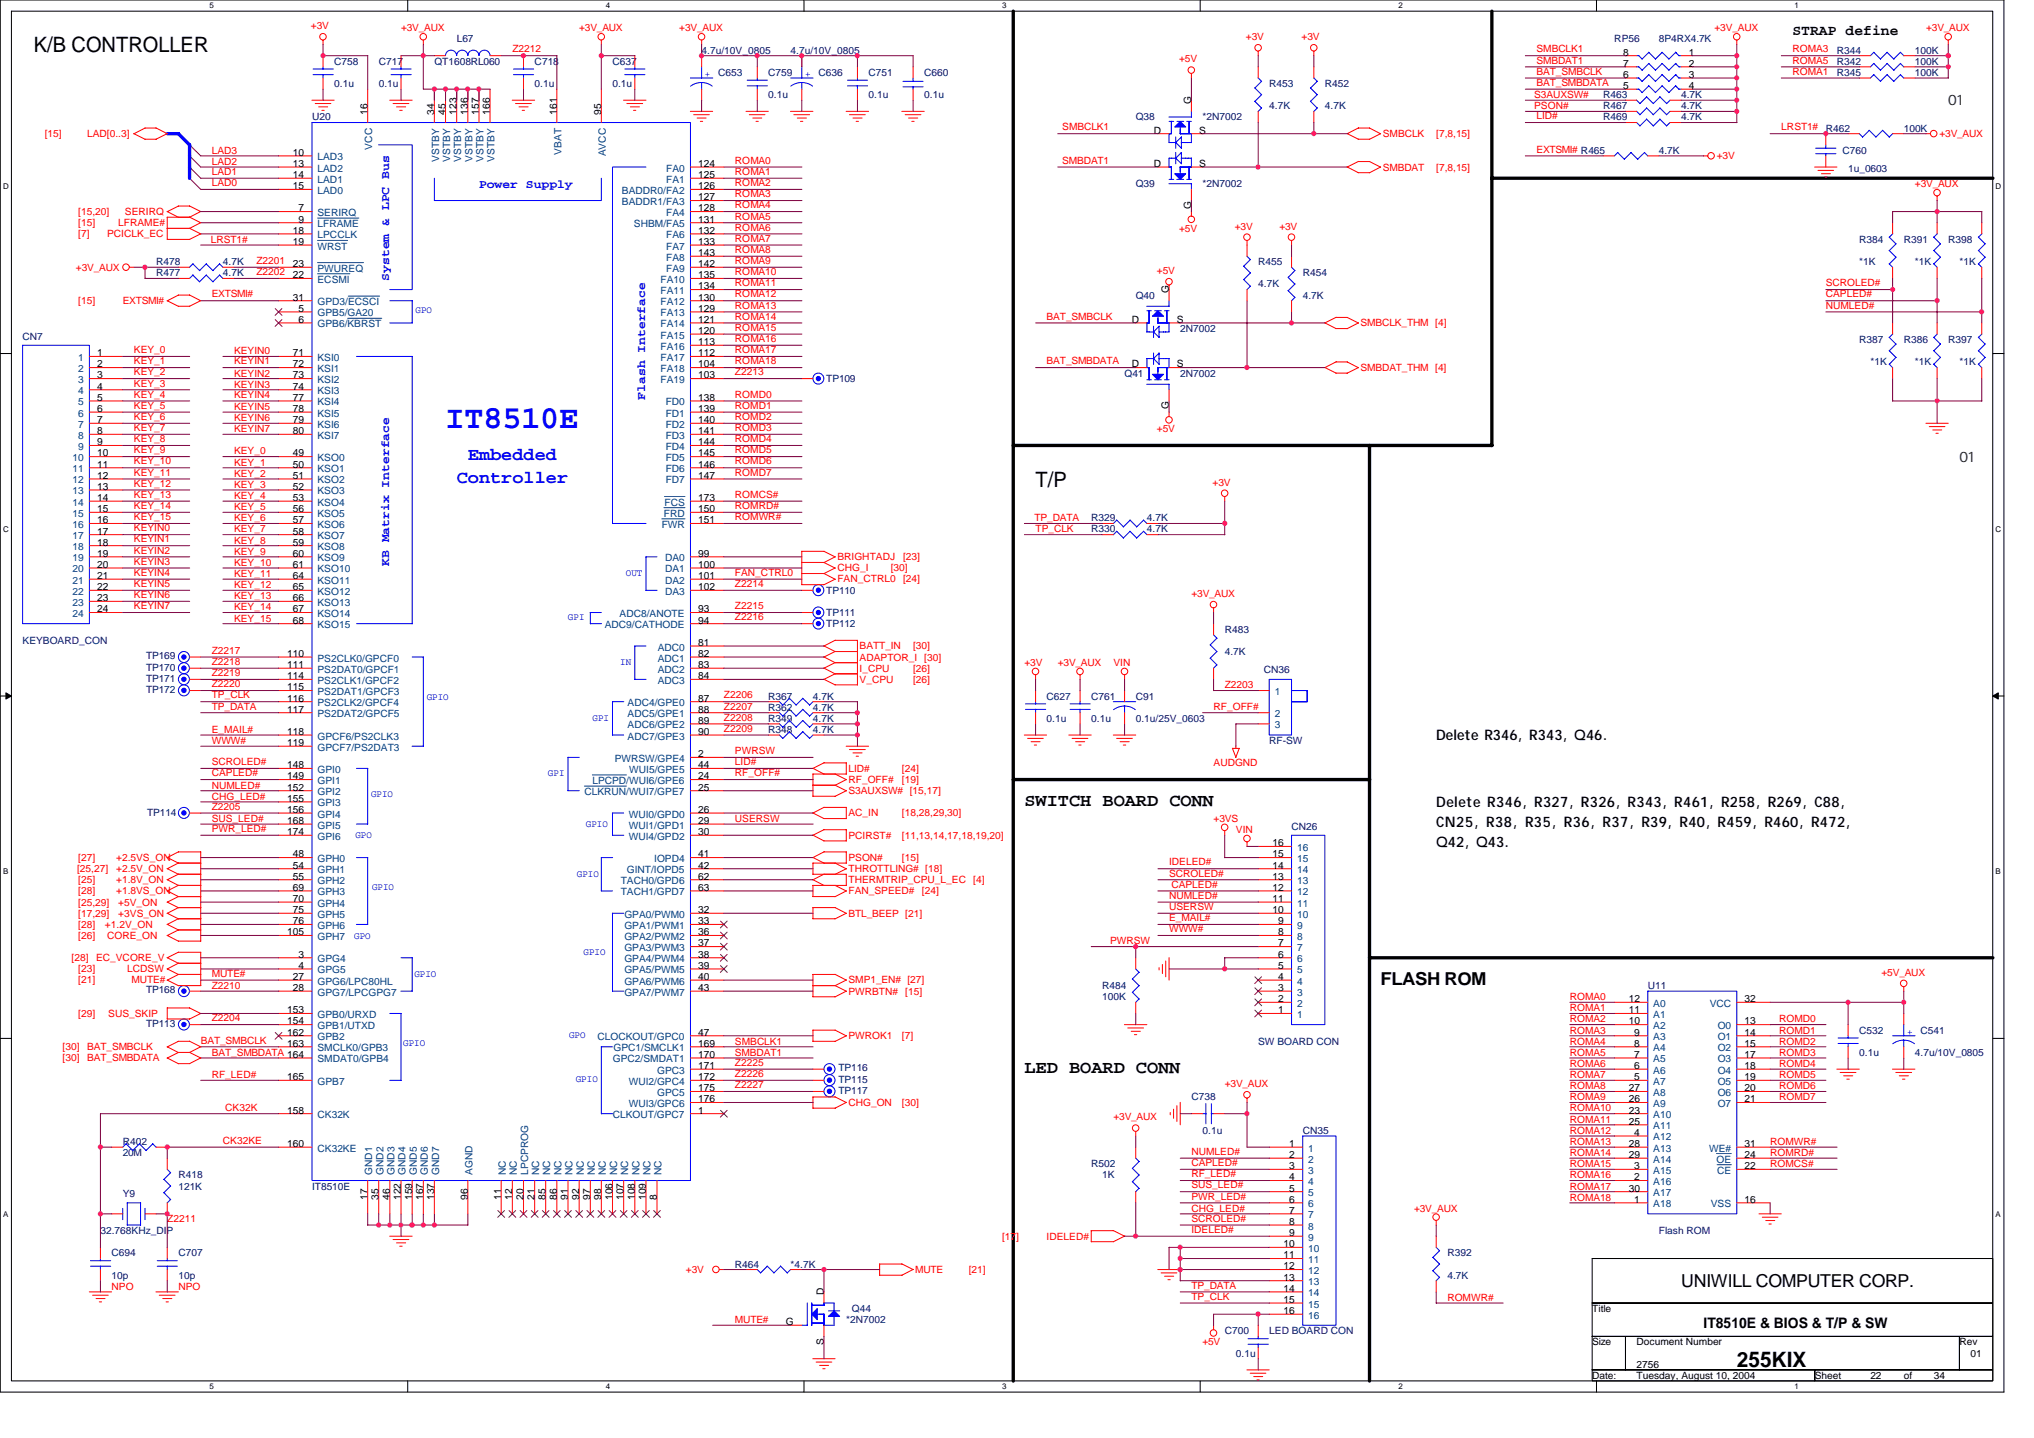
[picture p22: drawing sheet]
<svg xmlns="http://www.w3.org/2000/svg" width="297mm" height="210mm" viewBox="0 0 297 210" stroke-linecap="round" stroke-linejoin="round" font-family="sans-serif">
<defs><g id="words">
<text font-size="4.7" fill="#00f" x="65.1" y="62.5">IT8510E</text>
<g font-size="3.1">
<text x="4.9" y="7.7">K/B CONTROLLER</text>
<text x="151.2" y="71.1">T/P</text>
<text x="253.6" y="199.6">255KIX</text>
</g>
<g font-size="2.6" fill="#00f">
<text x="66.7" y="70.5">Controller</text>
<text x="68.3" y="67.2">Embedded</text>
</g>
<g font-size="2.6">
<text x="149.6" y="117.6">SWITCH BOARD CONN</text>
<text x="201.6" y="143.8">FLASH ROM</text>
<text x="149.6" y="156.6">LED BOARD CONN</text>
<text x="245.5" y="187.8">UNIWILL COMPUTER CORP.</text>
</g>
<g font-size="2.1">
<text x="261.8" y="5">STRAP define</text>
<text x="209.7" y="108">Delete R346, R343, Q46.</text>
<text x="209.7" y="117.8">Delete R346, R327, R326, R343, R461, R258, R269, C88,</text>
<text x="209.7" y="120.7">CN25, R38, R35, R36, R37, R39, R40, R459, R460, R472,</text>
<text x="209.7" y="123.6">Q42, Q43.</text>
<text x="248.8" y="193.8">IT8510E &amp; BIOS &amp; T/P &amp; SW</text>
</g>
<g font-size="2.1" fill="#008000">
<text x="284.5" y="15.4">01</text>
<text x="286.1" y="67.4">01</text>
</g>
<g font-size="1.8" fill="#00f">
<text x="70" y="27.5">Power Supply</text>
<text x="56.8" y="41" transform="rotate(-90 56.8 41)">System &amp; LPC Bus</text>
<text x="94.2" y="58.4" transform="rotate(-90 94.2 58.4)">Flash Interface</text>
<text x="56.8" y="82.6" transform="rotate(-90 56.8 82.6)">KB Matrix Interface</text>
</g>
<g font-size="1.5" fill="#f00">
<text x="45.4" y="4.2">+3V</text>
<text x="58.6" y="4.6">+3V_AUX</text>
<text x="84.6" y="4.6">+3V_AUX</text>
<text x="99.2" y="4.6">+3V_AUX</text>
<text x="181.9" y="5.9">+3V</text>
<text x="190.1" y="5.9">+3V</text>
<text x="250.4" y="4.6">+3V_AUX</text>
<text x="281.3" y="4.6">+3V_AUX</text>
<text x="74.8" y="7.7">Z2212</text>
<text x="172.2" y="9.1">+5V</text>
<text x="224.4" y="10.9">BAT_SMBCLK</text>
<text x="224.4" y="9.3">SMBDAT1</text>
<text x="224.4" y="7.7">SMBCLK1</text>
<text x="261.8" y="10.9">ROMA1</text>
<text x="261.8" y="7.7">ROMA3</text>
<text x="261.8" y="9.3">ROMA5</text>
<text x="224" y="14.3">S3AUXSW#</text>
<text x="224" y="15.9">PSON#</text>
<text x="224.4" y="17.4">LID#</text>
<text x="224.4" y="12.5">BAT_SMBDATA</text>
<text x="6.5" y="20">[15]</text>
<text x="12.7" y="20">LAD[0..3]</text>
<text x="30.9" y="22.5">LAD3</text>
<text x="107.3" y="23.9">ROMA0</text>
<text x="155.1" y="23.9">SMBDAT1</text>
<text x="155.1" y="19">SMBCLK1</text>
<text x="201.9" y="20">SMBCLK</text>
<text x="209.7" y="20">[7,8,15]</text>
<text x="224.4" y="22.3">EXTSMI# R465</text>
<text x="250.7" y="23.3">+3V</text>
<text x="260.1" y="19">LRST1#</text>
<text x="283.2" y="20">+3V_AUX</text>
<text x="30.9" y="25.5">LAD1</text>
<text x="30.9" y="24.1">LAD2</text>
<text x="30.9" y="27.2">LAD0</text>
<text x="107.3" y="28.8">ROMA3</text>
<text x="107.3" y="27.2">ROMA2</text>
<text x="107.3" y="25.5">ROMA1</text>
<text x="201.9" y="24.9">SMBDAT</text>
<text x="209.7" y="24.9">[7,8,15]</text>
<text x="279.7" y="27.3">+3V_AUX</text>
<text x="11.4" y="34.6">[7]</text>
<text x="11.4" y="33">[15]</text>
<text x="11.4" y="31.4">[15,20]</text>
<text x="15.6" y="34.6">PCICLK_EC</text>
<text x="17.3" y="33">LFRAME#</text>
<text x="18.2" y="31.4">SERIRQ</text>
<text x="30.8" y="35.5">LRST1#</text>
<text x="107.3" y="32">ROMA5</text>
<text x="107.3" y="30.4">ROMA4</text>
<text x="107.3" y="33.7">ROMA6</text>
<text x="107.3" y="35.3">ROMA7</text>
<text x="172.2" y="33.8">+5V</text>
<text x="180.3" y="33.5">+3V</text>
<text x="186.8" y="33.5">+3V</text>
<text x="11.1" y="39.5">+3V_AUX</text>
<text x="37.4" y="38.5">Z2201</text>
<text x="37.4" y="40.2">Z2202</text>
<text x="107.3" y="40.2">ROMA10</text>
<text x="107.3" y="36.9">ROMA8</text>
<text x="107.3" y="38.5">ROMA9</text>
<text x="107.3" y="41.8">ROMA11</text>
<text x="168.9" y="40">+5V</text>
<text x="266.6" y="41.8">SCROLED#</text>
<text x="11.4" y="44.4">[15]</text>
<text x="17.9" y="44.4">EXTSMI#</text>
<text x="30.9" y="43.4">EXTSMI#</text>
<text x="107.3" y="46.7">ROMA14</text>
<text x="107.3" y="45">ROMA13</text>
<text x="107.3" y="43.4">ROMA12</text>
<text x="152.8" y="46.7">BAT_SMBCLK</text>
<text x="198.7" y="47.6">SMBCLK_THM [4]</text>
<text x="266.6" y="43.4">CAPLED#</text>
<text x="266.6" y="45">NUMLED#</text>
<text x="19.6" y="51.5">KEY_0</text>
<text x="19.6" y="53.2">KEY_1</text>
<text x="34.2" y="53.2">KEYIN1</text>
<text x="34.2" y="51.7">KEYIN0</text>
<text x="107.3" y="48.3">ROMA15</text>
<text x="107.3" y="49.9">ROMA16</text>
<text x="107.3" y="53.2">ROMA18</text>
<text x="107.3" y="51.5">ROMA17</text>
<text x="152.8" y="53.2">BAT_SMBDATA</text>
<text x="19.6" y="56.4">KEY_3</text>
<text x="19.6" y="59.7">KEY_5</text>
<text x="19.6" y="54.8">KEY_2</text>
<text x="19.6" y="58.1">KEY_4</text>
<text x="34.2" y="55">KEYIN2</text>
<text x="34.2" y="58.1">KEYIN4</text>
<text x="34.2" y="59.8">KEYIN5</text>
<text x="34.2" y="56.6">KEYIN3</text>
<text x="107.3" y="58.1">ROMD0</text>
<text x="107.3" y="54.8">Z2213</text>
<text x="107.3" y="59.7">ROMD1</text>
<text x="198.7" y="54.1">SMBDAT_THM [4]</text>
<text x="19.6" y="64.6">KEY_8</text>
<text x="19.6" y="62.9">KEY_7</text>
<text x="19.6" y="61.3">KEY_6</text>
<text x="34.2" y="63.1">KEYIN7</text>
<text x="34.2" y="61.5">KEYIN6</text>
<text x="107.3" y="64.6">ROMD4</text>
<text x="107.3" y="62.9">ROMD3</text>
<text x="107.3" y="61.3">ROMD2</text>
<text x="168.9" y="63.1">+5V</text>
<text x="19.6" y="71.1">KEY_12</text>
<text x="19.6" y="66.2">KEY_9</text>
<text x="19.6" y="69.4">KEY_11</text>
<text x="19.6" y="67.8">KEY_10</text>
<text x="34.2" y="69.6">KEY_2</text>
<text x="34.2" y="68">KEY_1</text>
<text x="34.2" y="66.3">KEY_0</text>
<text x="34.2" y="71.2">KEY_3</text>
<text x="107.3" y="66.2">ROMD5</text>
<text x="107.3" y="69.4">ROMD7</text>
<text x="107.3" y="67.8">ROMD6</text>
<text x="177.1" y="70.9">+3V</text>
<text x="19.6" y="77.6">KEYIN0</text>
<text x="19.6" y="75.9">KEY_15</text>
<text x="19.6" y="72.7">KEY_13</text>
<text x="19.6" y="74.3">KEY_14</text>
<text x="34.2" y="77.7">KEY_7</text>
<text x="34.2" y="74.5">KEY_5</text>
<text x="34.2" y="76.1">KEY_6</text>
<text x="34.2" y="72.8">KEY_4</text>
<text x="107.3" y="72.7">ROMCS#</text>
<text x="107.3" y="75.9">ROMWR#</text>
<text x="107.3" y="74.3">ROMRD#</text>
<text x="151.1" y="76.1">TP_DATA</text>
<text x="151.2" y="77.7">TP_CLK</text>
<text x="19.6" y="80.8">KEYIN2</text>
<text x="19.6" y="79.2">KEYIN1</text>
<text x="19.6" y="82.4">KEYIN3</text>
<text x="34.2" y="81">KEY_9</text>
<text x="34.2" y="79.4">KEY_8</text>
<text x="34.2" y="82.6">KEY_10</text>
<text x="122.3" y="83.4">CHG_I</text>
<text x="122.3" y="81.8">BRIGHTADJ</text>
<text x="130.1" y="83.4">[30]</text>
<text x="131.9" y="81.8">[23]</text>
<text x="19.6" y="87.3">KEYIN6</text>
<text x="19.6" y="85.7">KEYIN5</text>
<text x="19.6" y="88.9">KEYIN7</text>
<text x="19.6" y="84.1">KEYIN4</text>
<text x="34.2" y="85.9">KEY_12</text>
<text x="34.2" y="89.1">KEY_14</text>
<text x="34.2" y="84.2">KEY_11</text>
<text x="34.2" y="87.5">KEY_13</text>
<text x="107.3" y="84.1">FAN_CTRL0</text>
<text x="107.3" y="88.9">Z2215</text>
<text x="107.3" y="85.7">Z2214</text>
<text x="122.3" y="85">FAN_CTRL0</text>
<text x="131.9" y="85">[24]</text>
<text x="174" y="87.1">+3V_AUX</text>
<text x="30.9" y="95.4">Z2217</text>
<text x="34.2" y="90.7">KEY_15</text>
<text x="107.3" y="90.6">Z2216</text>
<text x="125.5" y="94.8">BATT_IN</text>
<text x="133.3" y="94.8">[30]</text>
<text x="30.9" y="97.1">Z2218</text>
<text x="30.9" y="98.7">Z2219</text>
<text x="30.9" y="100.3">Z2220</text>
<text x="30.9" y="101.9">TP_CLK</text>
<text x="105.7" y="101.9">Z2206</text>
<text x="125.5" y="96.4">ADAPTOR_I [30]</text>
<text x="125.5" y="98">I_CPU</text>
<text x="125.5" y="99.7">V_CPU</text>
<text x="133.3" y="99.7">[26]</text>
<text x="133.3" y="98">[26]</text>
<text x="149.6" y="97.2">+3V</text>
<text x="154.5" y="97.2">+3V_AUX</text>
<text x="162.6" y="97.2">VIN</text>
<text x="178.9" y="100.5">Z2203</text>
<text x="30.9" y="107">E_MAIL#</text>
<text x="30.9" y="103.6">TP_DATA</text>
<text x="105.7" y="103.6">Z2207</text>
<text x="105.7" y="105.2">Z2208</text>
<text x="105.7" y="106.8">Z2209</text>
<text x="177.2" y="103.6">RF_OFF#</text>
<text x="30.9" y="113.3">CAPLED#</text>
<text x="30.9" y="108.6">WWW#</text>
<text x="30.9" y="111.7">SCROLED#</text>
<text x="107.3" y="113.3">RF_OFF#</text>
<text x="107.3" y="110.1">PWRSW</text>
<text x="107.3" y="111.7">LID#</text>
<text x="123.9" y="112.7">LID#</text>
<text x="131.7" y="112.7">[24]</text>
<text x="177.2" y="111.9">AUDGND</text>
<text x="30.9" y="118.2">Z2205</text>
<text x="30.9" y="120">SUS_LED#</text>
<text x="30.9" y="116.7">CHG_LED#</text>
<text x="30.9" y="115.1">NUMLED#</text>
<text x="107.3" y="120">USERSW</text>
<text x="123.9" y="119.2">AC_IN</text>
<text x="123.9" y="115.9">S3AUXSW# [15,17]</text>
<text x="123.9" y="114.3">RF_OFF#</text>
<text x="131.7" y="119.2">[18,28,29,30]</text>
<text x="131.7" y="114.3">[19]</text>
<text x="177.2" y="120">+3VS</text>
<text x="11.4" y="125.7">[27]</text>
<text x="17" y="125.7">+2.5VS_ON</text>
<text x="30.9" y="121.5">PWR_LED#</text>
<text x="123.9" y="122.4">PCIRST#</text>
<text x="123.9" y="125.7">PSON#</text>
<text x="131.7" y="122.4">[11,13,14,17,18,19,20]</text>
<text x="131.7" y="125.7">[15]</text>
<text x="180.5" y="121.6">VIN</text>
<text x="11.3" y="127.3">[25,27]</text>
<text x="11.4" y="130.6">[28]</text>
<text x="11.4" y="128.9">[25]</text>
<text x="17" y="130.6">+1.8VS_ON</text>
<text x="17" y="128.9">+1.8V_ON</text>
<text x="17" y="127.3">+2.5V_ON</text>
<text x="123.9" y="127.3">THROTTLING# [18]</text>
<text x="123.9" y="130.6">FAN_SPEED#</text>
<text x="123.9" y="128.9">THERMTRIP_CPU_L_EC</text>
<text x="134.6" y="130.6">[24]</text>
<text x="142.1" y="128.9">[4]</text>
<text x="170.7" y="126.3">IDELED#</text>
<text x="170.7" y="128">SCROLED#</text>
<text x="170.7" y="131.2">NUMLED#</text>
<text x="171.1" y="129.6">CAPLED#</text>
<text x="11.4" y="137.1">[26]</text>
<text x="11.4" y="135.4">[28]</text>
<text x="11.4" y="132.2">[25,29]</text>
<text x="11.4" y="133.8">[17,29]</text>
<text x="15.3" y="135.4">+1.2V_ON</text>
<text x="15.6" y="137.1">CORE_ON</text>
<text x="17.3" y="132.2">+5V_ON</text>
<text x="17.3" y="133.8">+3VS_ON</text>
<text x="123.9" y="133.8">BTL_BEEP [21]</text>
<text x="162.1" y="137.9">PWRSW</text>
<text x="170.7" y="136.1">WWW#</text>
<text x="170.7" y="134.5">E_MAIL#</text>
<text x="170.7" y="132.8">USERSW</text>
<text x="10.5" y="140.3">[28]</text>
<text x="11.4" y="141.9">[23]</text>
<text x="11.4" y="143.6">[21]</text>
<text x="14" y="140.3">EC_VCORE_V</text>
<text x="18.6" y="141.9">LCDSW</text>
<text x="19.2" y="143.6">MUTE#</text>
<text x="30.9" y="142.6">MUTE#</text>
<text x="123.9" y="143.6">SMP1_EN# [27]</text>
<text x="274.8" y="142.4">+5V_AUX</text>
<text x="11.4" y="148.4">[29]</text>
<text x="15.8" y="148.4">SUS_SKIP</text>
<text x="30.9" y="144.4">Z2210</text>
<text x="30.9" y="149.1">Z2204</text>
<text x="123.9" y="145.2">PWRBTN#</text>
<text x="132.2" y="145.2">[15]</text>
<text x="229.3" y="147.6">ROMA1</text>
<text x="229.3" y="146">ROMA0</text>
<text x="229.3" y="149.2">ROMA2</text>
<text x="259.8" y="149.2">ROMD0</text>
<text x="9.1" y="153.3">[30]</text>
<text x="9.1" y="154.9">[30]</text>
<text x="12.7" y="153.3">BAT_SMBCLK</text>
<text x="12.7" y="154.9">BAT_SMBDATA</text>
<text x="29.3" y="152.3">BAT_SMBCLK</text>
<text x="30.9" y="154.1">BAT_SMBDATA 164</text>
<text x="107.3" y="155.6">Z2225</text>
<text x="107.3" y="154.1">SMBDAT1</text>
<text x="107.3" y="152.5">SMBCLK1</text>
<text x="123.9" y="151.7">PWROK1</text>
<text x="131.7" y="151.7">[7]</text>
<text x="229.3" y="150.9">ROMA3</text>
<text x="229.3" y="152.5">ROMA4</text>
<text x="229.3" y="154.1">ROMA5</text>
<text x="229.3" y="155.7">ROMA6</text>
<text x="259.8" y="155.7">ROMD4</text>
<text x="259.8" y="152.5">ROMD2</text>
<text x="259.8" y="150.9">ROMD1</text>
<text x="259.8" y="154.1">ROMD3</text>
<text x="30.9" y="157.4">RF_LED#</text>
<text x="107.3" y="158.8">Z2227</text>
<text x="107.3" y="157.2">Z2226</text>
<text x="123.9" y="161.4">CHG_ON</text>
<text x="131.7" y="161.4">[30]</text>
<text x="178.9" y="158.7">+3V_AUX</text>
<text x="229.3" y="159">ROMA8</text>
<text x="229.3" y="160.6">ROMA9</text>
<text x="229.3" y="157.4">ROMA7</text>
<text x="259.8" y="157.4">ROMD5</text>
<text x="259.8" y="159">ROMD6</text>
<text x="259.8" y="160.6">ROMD7</text>
<text x="32.6" y="167">CK32KE</text>
<text x="32.9" y="162.2">CK32K</text>
<text x="162.6" y="163.6">+3V_AUX</text>
<text x="229.3" y="167.1">ROMA13</text>
<text x="229.3" y="163.9">ROMA11</text>
<text x="229.3" y="165.5">ROMA12</text>
<text x="229.3" y="162.2">ROMA10</text>
<text x="258.5" y="167.1">ROMWR#</text>
<text x="174" y="171.9">RF_LED#</text>
<text x="174" y="168.6">NUMLED#</text>
<text x="174" y="173.5">SUS_LED#</text>
<text x="174" y="170.2">CAPLED#</text>
<text x="229.3" y="170.4">ROMA15</text>
<text x="229.3" y="172">ROMA16</text>
<text x="229.3" y="173.6">ROMA17</text>
<text x="229.3" y="168.8">ROMA14</text>
<text x="258.5" y="168.8">ROMRD#</text>
<text x="258.5" y="170.4">ROMCS#</text>
<text x="24.4" y="178.4">Z2211</text>
<text x="174" y="180">IDELED#</text>
<text x="174" y="175.1">PWR_LED#</text>
<text x="174" y="176.9">CHG_LED#</text>
<text x="174" y="178.4">SCROLED#</text>
<text x="206.5" y="176.9">+3V_AUX</text>
<text x="229.3" y="175.3">ROMA18</text>
<text x="100.2" y="185.8">+3V</text>
<text x="133.7" y="185.8">MUTE</text>
<text x="141.5" y="185.8">[21]</text>
<text x="146.3" y="181">[17]</text>
<text x="152.8" y="181">IDELED#</text>
<text x="16.3" y="188.3">NPO</text>
<text x="26.1" y="188.3">NPO</text>
<text x="174" y="188.1">TP_DATA</text>
<text x="174" y="189.7">TP_CLK</text>
<text x="211.4" y="189.9">ROMWR#</text>
<text x="107.3" y="193.1">MUTE#</text>
<text x="175.6" y="196.4">+5V</text>
</g>
<g font-size="1.5" fill="#000080">
<text x="48.8" y="9.4">C758</text>
<text x="55.3" y="9.4">C717</text>
<text x="63.4" y="9.4">QT1608RL060</text>
<text x="66.7" y="6.2">L67</text>
<text x="78.1" y="9.4">C718</text>
<text x="89.4" y="9.4">C637</text>
<text x="102.5" y="7.8">4.7u/10V_0805</text>
<text x="104.9" y="11.1">C653</text>
<text x="112.2" y="11.1">C759</text>
<text x="115.5" y="7.8">4.7u/10V_0805</text>
<text x="119.5" y="11.1">C636</text>
<text x="126.8" y="11.1">C751</text>
<text x="135" y="11.1">C660</text>
<text x="235.8" y="6.2">RP56</text>
<text x="242.2" y="6.2">8P4RX4.7K</text>
<text x="268.3" y="9.4">R342</text>
<text x="268.3" y="7.8">R344</text>
<text x="268.3" y="11.1">R345</text>
<text x="279.6" y="9.4">100K</text>
<text x="279.6" y="7.8">100K</text>
<text x="279.6" y="11.1">100K</text>
<text x="45.6" y="17.6">U20</text>
<text x="48.8" y="12.7">0.1u</text>
<text x="55.3" y="12.7">0.1u</text>
<text x="78.1" y="12.7">0.1u</text>
<text x="89.4" y="12.7">0.1u</text>
<text x="112.2" y="14.3">0.1u</text>
<text x="126.8" y="14.3">0.1u</text>
<text x="135" y="14.3">0.1u</text>
<text x="165.9" y="17.6">Q38</text>
<text x="175.6" y="17.6">*2N7002</text>
<text x="185.4" y="12.7">R453</text>
<text x="185.4" y="15.9">4.7K</text>
<text x="193.5" y="12.7">R452</text>
<text x="193.5" y="15.9">4.7K</text>
<text x="234.1" y="15.9">R467</text>
<text x="234.1" y="14.3">R463</text>
<text x="234.1" y="17.6">R469</text>
<text x="245.5" y="15.9">4.7K</text>
<text x="245.5" y="14.3">4.7K</text>
<text x="245.5" y="17.6">4.7K</text>
<text x="242.2" y="22.5">4.7K</text>
<text x="266.6" y="19.2">R462</text>
<text x="269.1" y="22.5">C760</text>
<text x="278" y="19.2">100K</text>
<text x="165.9" y="27.3">Q39</text>
<text x="175.6" y="27.3">*2N7002</text>
<text x="269.9" y="25">1u_0603</text>
<text x="271.5" y="35.5">R384</text>
<text x="278" y="35.5">R391</text>
<text x="284.5" y="35.5">R398</text>
<text x="22.8" y="38.7">R478</text>
<text x="22.8" y="40.3">R477</text>
<text x="32.6" y="38.7">4.7K</text>
<text x="32.6" y="40.3">4.7K</text>
<text x="183.7" y="38.7">R455</text>
<text x="183.7" y="42">4.7K</text>
<text x="190.2" y="40.3">R454</text>
<text x="271.5" y="38.7">*1K</text>
<text x="279.7" y="38.7">*1K</text>
<text x="286.1" y="38.7">*1K</text>
<text x="165.9" y="43.6">Q40</text>
<text x="190.2" y="43.6">4.7K</text>
<text x="3.3" y="49.6">CN7</text>
<text x="172.4" y="48.5">2N7002</text>
<text x="271.5" y="50.1">R387</text>
<text x="273.2" y="53.3">*1K</text>
<text x="278" y="50.1">R386</text>
<text x="279.7" y="53.3">*1K</text>
<text x="284.5" y="50.1">R397</text>
<text x="286.1" y="53.3">*1K</text>
<text x="120.7" y="55.8">TP109</text>
<text x="164.2" y="55">Q41</text>
<text x="172.4" y="55">2N7002</text>
<text x="159.4" y="77.7">R330</text>
<text x="159.4" y="76.1">R329</text>
<text x="167.5" y="77.7">4.7K</text>
<text x="167.5" y="76.1">4.7K</text>
<text x="120.7" y="86.7">TP110</text>
<text x="120.7" y="89.9">TP111</text>
<text x="3.3" y="94">KEYBOARD_CON</text>
<text x="120.7" y="91.5">TP112</text>
<text x="178.9" y="92.4">R483</text>
<text x="178.9" y="95.6">4.7K</text>
<text x="21.3" y="96.2">TP169</text>
<text x="21.3" y="97.9">TP170</text>
<text x="21.3" y="99.5">TP171</text>
<text x="21.3" y="101.1">TP172</text>
<text x="184.5" y="98.2">CN36</text>
<text x="112.2" y="102.1">R367</text>
<text x="112.2" y="103.7">R362</text>
<text x="112.2" y="105.3">R349</text>
<text x="112.2" y="107">R348</text>
<text x="118.7" y="102.1">4.7K</text>
<text x="118.7" y="103.7">4.7K</text>
<text x="118.7" y="105.3">4.7K</text>
<text x="118.7" y="107">4.7K</text>
<text x="152.8" y="102.1">C627</text>
<text x="152.8" y="105.3">0.1u</text>
<text x="159.4" y="102.1">C761</text>
<text x="159.4" y="105.3">0.1u</text>
<text x="165.9" y="102.1">C91</text>
<text x="165.9" y="105.3">0.1u/25V_0603</text>
<text x="185.4" y="108.6">RF-SW</text>
<text x="21.5" y="119.2">TP114</text>
<text x="188.6" y="121.1">CN26</text>
<text x="21.3" y="149.9">TP113</text>
<text x="21.3" y="145">TP168</text>
<text x="161" y="144.4">R484</text>
<text x="161" y="146">100K</text>
<text x="240.6" y="144.4">U11</text>
<text x="183.7" y="152.5">SW BOARD CON</text>
<text x="271.5" y="150.9">C532</text>
<text x="271.5" y="154.1">0.1u</text>
<text x="279.7" y="154.1">4.7u/10V_0805</text>
<text x="280.5" y="150.9">C541</text>
<text x="122.4" y="159.7">TP117</text>
<text x="122.4" y="156.4">TP116</text>
<text x="122.4" y="158">TP115</text>
<text x="174" y="160.6">C738</text>
<text x="17.9" y="167.1">R402</text>
<text x="175.6" y="165.5">0.1u</text>
<text x="190.2" y="165.5">CN35</text>
<text x="17.9" y="168.8">20M</text>
<text x="26.1" y="172">R418</text>
<text x="26.1" y="173.6">121K</text>
<text x="45.6" y="173.6">IT8510E</text>
<text x="159.4" y="170.4">R502</text>
<text x="161" y="172">1K</text>
<text x="17.9" y="174.8">Y9</text>
<text x="14.7" y="180.1">32.768KHz_DIP</text>
<text x="16.3" y="183.4">C694</text>
<text x="26.1" y="183.4">C707</text>
<text x="107.3" y="185">R464</text>
<text x="115.5" y="185">*4.7K</text>
<text x="211.4" y="183.4">R392</text>
<text x="242.2" y="180.1">Flash ROM</text>
<text x="16.3" y="186.6">10p</text>
<text x="26.1" y="186.6">10p</text>
<text x="124.4" y="191.5">Q44</text>
<text x="211.4" y="186.6">4.7K</text>
<text x="123.6" y="193.1">*2N7002</text>
<text x="178.9" y="194.8">C700</text>
<text x="185.4" y="194.8">LED BOARD CON</text>
<text x="180.5" y="198">0.1u</text>
</g>
<g font-size="1.5" fill="#00f">
<text x="103" y="11.2">+</text>
<text x="117.6" y="11.2">+</text>
<text x="60.7" y="45.7">GPO</text>
<text x="91.4" y="84.1">OUT</text>
<text x="82.9" y="90.6">GPI</text>
<text x="90.6" y="97.1">IN</text>
<text x="62.3" y="102.1">GPIO</text>
<text x="86.5" y="105.2">GPI</text>
<text x="80" y="113.3">GPI</text>
<text x="54.2" y="116.3">GPIO</text>
<text x="51.9" y="122.3">GPO</text>
<text x="85.6" y="120.6">GPIO</text>
<text x="54.3" y="129.9">GPIO</text>
<text x="84.2" y="128">GPIO</text>
<text x="51.7" y="137.1">GPO</text>
<text x="60.5" y="142.6">GPIO</text>
<text x="85.2" y="139.3">GPIO</text>
<text x="58.9" y="152.7">GPIO</text>
<text x="83.1" y="151.5">GPO</text>
<text x="278.5" y="151">+</text>
<text x="84.1" y="157.9">GPIO</text>
</g>
<g font-size="1.5">
<text x="237" y="11.4">6</text>
<text x="237" y="9.7">7</text>
<text x="237" y="8.1">8</text>
<text x="246.7" y="8.1">1</text>
<text x="246.7" y="9.7">2</text>
<text x="246.7" y="11.4">3</text>
<text x="53.7" y="16.7" transform="rotate(-90 53.7 16.7)">16</text>
<text x="63.4" y="16.7" transform="rotate(-90 63.4 16.7)">34</text>
<text x="65" y="16.7" transform="rotate(-90 65 16.7)">45</text>
<text x="66.7" y="16.7" transform="rotate(-90 66.7 16.7)">123</text>
<text x="68.3" y="16.7" transform="rotate(-90 68.3 16.7)">136</text>
<text x="69.9" y="16.7" transform="rotate(-90 69.9 16.7)">157</text>
<text x="71.5" y="16.7" transform="rotate(-90 71.5 16.7)">166</text>
<text x="81.3" y="16.7" transform="rotate(-90 81.3 16.7)">161</text>
<text x="87.8" y="16.7" transform="rotate(-90 87.8 16.7)">95</text>
<text x="174" y="15.1" transform="rotate(-90 174 15.1)">G</text>
<text x="237" y="13">5</text>
<text x="246.7" y="13">4</text>
<text x="42.8" y="22.7">10</text>
<text x="168.5" y="19.5">D</text>
<text x="175.1" y="19.5">S</text>
<text x="42.8" y="26">14</text>
<text x="42.8" y="24.4">13</text>
<text x="42.8" y="27.6">15</text>
<text x="102" y="24.4">124</text>
<text x="102" y="26">125</text>
<text x="102" y="27.6">126</text>
<text x="102" y="29.3">127</text>
<text x="168.5" y="24.4">D</text>
<text x="175.1" y="24.4">S</text>
<text x="42.8" y="35.8">19</text>
<text x="42.8" y="34.1">18</text>
<text x="43.6" y="32.5">9</text>
<text x="43.6" y="30.9">7</text>
<text x="102" y="30.9">128</text>
<text x="102" y="32.5">131</text>
<text x="102" y="34.1">132</text>
<text x="102" y="35.8">133</text>
<text x="174" y="30.5" transform="rotate(-90 174 30.5)">G</text>
<text x="42.8" y="40.6">22</text>
<text x="42.8" y="39">23</text>
<text x="102" y="37.4">143</text>
<text x="102" y="39">142</text>
<text x="102" y="40.6">135</text>
<text x="42.8" y="43.9">31</text>
<text x="43.6" y="45.5">5</text>
<text x="43.6" y="47.1">6</text>
<text x="102" y="42.2">134</text>
<text x="102" y="43.9">130</text>
<text x="102" y="45.5">129</text>
<text x="102" y="47.1">121</text>
<text x="165.3" y="47.1">D</text>
<text x="170.7" y="42.8" transform="rotate(-90 170.7 42.8)">G</text>
<text x="171.9" y="47.1">S</text>
<text x="14.2" y="52">1</text>
<text x="14.2" y="53.6">2</text>
<text x="42.8" y="52">71</text>
<text x="42.8" y="53.6">72</text>
<text x="102" y="48.7">120</text>
<text x="102" y="50.4">113</text>
<text x="102" y="52">112</text>
<text x="102" y="53.6">104</text>
<text x="165.3" y="53.6">D</text>
<text x="171.9" y="53.6">S</text>
<text x="14.2" y="55.2">3</text>
<text x="14.2" y="56.9">4</text>
<text x="14.2" y="58.5">5</text>
<text x="42.8" y="55.2">73</text>
<text x="42.8" y="56.9">74</text>
<text x="42.8" y="58.5">77</text>
<text x="102" y="58.5">138</text>
<text x="102" y="55.2">103</text>
<text x="170.7" y="59.7" transform="rotate(-90 170.7 59.7)">G</text>
<text x="14.2" y="60.1">6</text>
<text x="14.2" y="61.8">7</text>
<text x="14.2" y="63.4">8</text>
<text x="14.2" y="65">9</text>
<text x="42.8" y="60.1">78</text>
<text x="42.8" y="61.8">79</text>
<text x="42.8" y="63.4">80</text>
<text x="102" y="60.1">139</text>
<text x="102" y="61.8">140</text>
<text x="102" y="63.4">141</text>
<text x="102" y="65">144</text>
<text x="14.2" y="66.6">10</text>
<text x="14.2" y="68.3">11</text>
<text x="14.2" y="69.9">12</text>
<text x="14.2" y="71.5">13</text>
<text x="42.8" y="66.6">49</text>
<text x="42.8" y="68.3">50</text>
<text x="42.8" y="69.9">51</text>
<text x="42.8" y="71.5">52</text>
<text x="102" y="66.6">145</text>
<text x="102" y="68.3">146</text>
<text x="102" y="69.9">147</text>
<text x="14.2" y="73.1">14</text>
<text x="14.2" y="74.8">15</text>
<text x="14.2" y="76.4">16</text>
<text x="42.8" y="73.1">53</text>
<text x="42.8" y="74.8">56</text>
<text x="42.8" y="76.4">57</text>
<text x="102" y="74.8">150</text>
<text x="102" y="76.4">151</text>
<text x="102" y="73.1">173</text>
<text x="14.2" y="78">17</text>
<text x="14.2" y="79.6">18</text>
<text x="14.2" y="81.3">19</text>
<text x="14.2" y="82.9">20</text>
<text x="42.8" y="78">58</text>
<text x="42.8" y="79.6">59</text>
<text x="42.8" y="81.3">60</text>
<text x="42.8" y="82.9">61</text>
<text x="102" y="81.3">99</text>
<text x="102" y="82.9">100</text>
<text x="14.2" y="84.5">21</text>
<text x="14.2" y="86.1">22</text>
<text x="14.2" y="87.8">23</text>
<text x="14.2" y="89.4">24</text>
<text x="42.8" y="84.5">64</text>
<text x="42.8" y="86.1">65</text>
<text x="42.8" y="87.8">66</text>
<text x="42.8" y="89.4">67</text>
<text x="102" y="89.4">93</text>
<text x="102" y="84.5">101</text>
<text x="102" y="86.1">102</text>
<text x="41.9" y="95.9">110</text>
<text x="42.8" y="91">68</text>
<text x="102" y="94.3">81</text>
<text x="102" y="95.9">82</text>
<text x="102" y="91">94</text>
<text x="41.9" y="97.5">111</text>
<text x="41.9" y="99.1">114</text>
<text x="41.9" y="100.8">115</text>
<text x="102" y="97.5">83</text>
<text x="102" y="99.1">84</text>
<text x="41.9" y="102.4">116</text>
<text x="41.9" y="104">117</text>
<text x="41.9" y="107.3">118</text>
<text x="102" y="102.4">87</text>
<text x="102" y="104">88</text>
<text x="102" y="105.6">89</text>
<text x="102" y="107.3">90</text>
<text x="41.9" y="108.9">119</text>
<text x="41.9" y="112.1">148</text>
<text x="41.9" y="113.8">149</text>
<text x="102" y="110.5">2</text>
<text x="102" y="112.1">44</text>
<text x="102" y="113.8">24</text>
<text x="41.9" y="115.4">152</text>
<text x="41.9" y="117">155</text>
<text x="41.9" y="118.7">156</text>
<text x="102" y="115.4">25</text>
<text x="102" y="118.7">26</text>
<text x="41.9" y="120.3">168</text>
<text x="41.9" y="121.9">174</text>
<text x="42.8" y="125.2">48</text>
<text x="102" y="120.3">29</text>
<text x="102" y="121.9">30</text>
<text x="102" y="125.2">41</text>
<text x="185.8" y="125.2">15</text>
<text x="185.8" y="123.5">16</text>
<text x="42.8" y="126.8">54</text>
<text x="42.8" y="128.4">55</text>
<text x="42.8" y="130">69</text>
<text x="42.8" y="131.7">70</text>
<text x="102" y="126.8">42</text>
<text x="102" y="128.4">62</text>
<text x="102" y="130">63</text>
<text x="185.8" y="131.7">11</text>
<text x="185.8" y="130">12</text>
<text x="185.8" y="128.4">13</text>
<text x="185.8" y="126.8">14</text>
<text x="41.9" y="136.5">105</text>
<text x="42.8" y="133.3">75</text>
<text x="42.8" y="134.9">76</text>
<text x="102" y="133.3">32</text>
<text x="102" y="134.9">33</text>
<text x="102" y="136.5">36</text>
<text x="185.8" y="133.3">10</text>
<text x="186.6" y="136.5">8</text>
<text x="186.6" y="134.9">9</text>
<text x="42.8" y="143">27</text>
<text x="43.6" y="139.8">3</text>
<text x="43.6" y="141.4">4</text>
<text x="102" y="138.2">37</text>
<text x="102" y="139.8">38</text>
<text x="102" y="141.4">39</text>
<text x="102" y="143">40</text>
<text x="186.6" y="143">4</text>
<text x="186.6" y="141.4">5</text>
<text x="186.6" y="139.8">6</text>
<text x="186.6" y="138.2">7</text>
<text x="41.9" y="147.9">153</text>
<text x="41.9" y="149.5">154</text>
<text x="42.8" y="144.7">28</text>
<text x="102" y="144.7">43</text>
<text x="186.6" y="147.9">1</text>
<text x="186.6" y="146.3">2</text>
<text x="186.6" y="144.7">3</text>
<text x="237.8" y="146.3">12</text>
<text x="237.8" y="147.9">11</text>
<text x="237.8" y="149.5">10</text>
<text x="254.8" y="149.5">13</text>
<text x="254.8" y="146.3">32</text>
<text x="41.9" y="151.2">162</text>
<text x="41.9" y="152.8">163</text>
<text x="102" y="152.8">169</text>
<text x="102" y="154.4">170</text>
<text x="102" y="151.2">47</text>
<text x="238.7" y="151.2">9</text>
<text x="238.7" y="152.8">8</text>
<text x="238.7" y="154.4">7</text>
<text x="254.8" y="151.2">14</text>
<text x="254.8" y="152.8">15</text>
<text x="254.8" y="154.4">17</text>
<text x="41.9" y="157.7">165</text>
<text x="102" y="156">171</text>
<text x="102" y="157.7">172</text>
<text x="102" y="159.3">175</text>
<text x="102" y="160.9">176</text>
<text x="237.8" y="159.3">27</text>
<text x="237.8" y="160.9">26</text>
<text x="238.7" y="156">6</text>
<text x="238.7" y="157.7">5</text>
<text x="254.8" y="156">18</text>
<text x="254.8" y="157.7">19</text>
<text x="254.8" y="159.3">20</text>
<text x="254.8" y="160.9">21</text>
<text x="41.9" y="162.5">158</text>
<text x="41.9" y="167.4">160</text>
<text x="102" y="162.5">1</text>
<text x="188.3" y="167.4">1</text>
<text x="237.8" y="162.5">23</text>
<text x="237.8" y="164.2">25</text>
<text x="237.8" y="167.4">28</text>
<text x="238.7" y="165.8">4</text>
<text x="254.8" y="167.4">31</text>
<text x="188.3" y="169">2</text>
<text x="188.3" y="170.7">3</text>
<text x="188.3" y="172.3">4</text>
<text x="188.3" y="173.9">5</text>
<text x="237.8" y="169">29</text>
<text x="237.8" y="173.9">30</text>
<text x="238.7" y="170.7">3</text>
<text x="238.7" y="172.3">2</text>
<text x="254.8" y="170.7">22</text>
<text x="254.8" y="169">24</text>
<text x="53.7" y="175.2" transform="rotate(-90 53.7 175.2)">17</text>
<text x="55.3" y="175.2" transform="rotate(-90 55.3 175.2)">35</text>
<text x="56.9" y="175.2" transform="rotate(-90 56.9 175.2)">46</text>
<text x="58.5" y="175.2" transform="rotate(-90 58.5 175.2)">122</text>
<text x="60.2" y="175.2" transform="rotate(-90 60.2 175.2)">159</text>
<text x="61.8" y="175.2" transform="rotate(-90 61.8 175.2)">167</text>
<text x="63.4" y="175.2" transform="rotate(-90 63.4 175.2)">137</text>
<text x="68.3" y="175.2" transform="rotate(-90 68.3 175.2)">96</text>
<text x="73.2" y="175.2" transform="rotate(-90 73.2 175.2)">11</text>
<text x="74.8" y="175.2" transform="rotate(-90 74.8 175.2)">12</text>
<text x="76.4" y="175.2" transform="rotate(-90 76.4 175.2)">20</text>
<text x="78.1" y="175.2" transform="rotate(-90 78.1 175.2)">21</text>
<text x="79.7" y="175.2" transform="rotate(-90 79.7 175.2)">85</text>
<text x="81.3" y="175.2" transform="rotate(-90 81.3 175.2)">86</text>
<text x="82.9" y="175.2" transform="rotate(-90 82.9 175.2)">91</text>
<text x="84.6" y="175.2" transform="rotate(-90 84.6 175.2)">92</text>
<text x="86.2" y="175.2" transform="rotate(-90 86.2 175.2)">97</text>
<text x="87.8" y="175.2" transform="rotate(-90 87.8 175.2)">98</text>
<text x="89.4" y="175.2" transform="rotate(-90 89.4 175.2)">106</text>
<text x="91.1" y="175.2" transform="rotate(-90 91.1 175.2)">107</text>
<text x="92.7" y="175.2" transform="rotate(-90 92.7 175.2)">108</text>
<text x="94.3" y="175.2" transform="rotate(-90 94.3 175.2)">109</text>
<text x="95.9" y="175.2" transform="rotate(-90 95.9 175.2)">8</text>
<text x="188.3" y="175.6">6</text>
<text x="188.3" y="177.2">7</text>
<text x="188.3" y="178.8">8</text>
<text x="238.7" y="175.6">1</text>
<text x="254.8" y="175.6">16</text>
<text x="187.4" y="182.1">10</text>
<text x="187.4" y="183.7">11</text>
<text x="187.4" y="185.3">12</text>
<text x="188.3" y="180.4">9</text>
<text x="120.3" y="189.1" transform="rotate(-90 120.3 189.1)">D</text>
<text x="187.4" y="186.9">13</text>
<text x="187.4" y="188.6">14</text>
<text x="187.4" y="190.2">15</text>
<text x="187.4" y="191.8">16</text>
<text x="232.5" y="191.5">Title</text>
<text x="114.8" y="193.4">G</text>
<text x="120.3" y="196.3" transform="rotate(-90 120.3 196.3)">S</text>
<text x="232.5" y="196.4">Size</text>
<text x="239" y="196.4">Document Number</text>
<text x="286.1" y="196.4">Rev</text>
<text x="232.5" y="201.3">Date:</text>
<text x="239" y="199.6">2756</text>
<text x="239" y="201.3">Tuesday, August 10, 2004</text>
<text x="265" y="201.3">Sheet</text>
<text x="273.2" y="201.3">22</text>
<text x="278" y="201.3">of</text>
<text x="282.4" y="201.3">34</text>
<text x="287.8" y="198">01</text>
</g>
<g font-size="1.5" fill="#004080">
<text x="46.4" y="23.4">LAD3</text>
<text x="54.4" y="21.8" transform="rotate(-90 54.4 21.8)">VCC</text>
<text x="64.1" y="23.6" transform="rotate(-90 64.1 23.6)">VSTBY</text>
<text x="65.7" y="23.6" transform="rotate(-90 65.7 23.6)">VSTBY</text>
<text x="67.4" y="23.6" transform="rotate(-90 67.4 23.6)">VSTBY</text>
<text x="69" y="23.6" transform="rotate(-90 69 23.6)">VSTBY</text>
<text x="70.6" y="23.6" transform="rotate(-90 70.6 23.6)">VSTBY</text>
<text x="72.2" y="23.6" transform="rotate(-90 72.2 23.6)">VSTBY</text>
<text x="82" y="22.6" transform="rotate(-90 82 22.6)">VBAT</text>
<text x="88.5" y="22.8" transform="rotate(-90 88.5 22.8)">AVCC</text>
<text x="46.4" y="26.7">LAD1</text>
<text x="46.4" y="25">LAD2</text>
<text x="46.4" y="28.3">LAD0</text>
<text x="90.8" y="28.3">BADDR0/FA2</text>
<text x="90.8" y="29.9">BADDR1/FA3</text>
<text x="97.3" y="25">FA0</text>
<text x="97.3" y="26.7">FA1</text>
<text x="46.4" y="33.2">LFRAME</text>
<text x="46.4" y="31.5">SERIRQ</text>
<text x="46.4" y="34.8">LPCCLK</text>
<text x="92.6" y="33.2">SHBM/FA5</text>
<text x="97.3" y="31.5">FA4</text>
<text x="97.3" y="34.8">FA6</text>
<text x="46.4" y="36.4">WRST</text>
<text x="46.4" y="41.3">ECSMI</text>
<text x="46.4" y="39.7">PWUREQ</text>
<text x="96.5" y="41.3">FA10</text>
<text x="97.3" y="38.1">FA8</text>
<text x="97.3" y="39.7">FA9</text>
<text x="97.3" y="36.4">FA7</text>
<text x="46.4" y="46.2">GPB5/GA20</text>
<text x="46.4" y="47.8">GPB6/KBRST</text>
<text x="46.4" y="44.6">GPD3/ECSCI</text>
<text x="96.5" y="42.9">FA11</text>
<text x="96.5" y="44.6">FA12</text>
<text x="96.5" y="46.2">FA13</text>
<text x="96.5" y="47.8">FA14</text>
<text x="11.4" y="52.7">1</text>
<text x="46.4" y="52.7">KSI0</text>
<text x="96.5" y="49.4">FA15</text>
<text x="96.5" y="51.1">FA16</text>
<text x="96.5" y="52.7">FA17</text>
<text x="11.4" y="54.3">2</text>
<text x="11.4" y="55.9">3</text>
<text x="11.4" y="57.6">4</text>
<text x="11.4" y="59.2">5</text>
<text x="46.4" y="54.3">KSI1</text>
<text x="46.4" y="55.9">KSI2</text>
<text x="46.4" y="57.6">KSI3</text>
<text x="46.4" y="59.2">KSI4</text>
<text x="96.5" y="54.3">FA18</text>
<text x="96.5" y="55.9">FA19</text>
<text x="97.2" y="59.2">FD0</text>
<text x="11.4" y="60.8">6</text>
<text x="11.4" y="62.4">7</text>
<text x="11.4" y="64">8</text>
<text x="11.4" y="65.7">9</text>
<text x="46.4" y="60.8">KSI5</text>
<text x="46.4" y="62.4">KSI6</text>
<text x="46.4" y="64">KSI7</text>
<text x="97.2" y="60.8">FD1</text>
<text x="97.2" y="62.4">FD2</text>
<text x="97.2" y="64">FD3</text>
<text x="97.2" y="65.7">FD4</text>
<text x="10.6" y="67.3">10</text>
<text x="10.6" y="68.9">11</text>
<text x="10.6" y="70.6">12</text>
<text x="46.4" y="67.3">KSO0</text>
<text x="46.4" y="68.9">KSO1</text>
<text x="46.4" y="70.6">KSO2</text>
<text x="97.2" y="67.3">FD5</text>
<text x="97.2" y="68.9">FD6</text>
<text x="97.2" y="70.6">FD7</text>
<text x="10.6" y="72.2">13</text>
<text x="10.6" y="73.8">14</text>
<text x="10.6" y="75.4">15</text>
<text x="10.6" y="77.1">16</text>
<text x="46.4" y="72.2">KSO3</text>
<text x="46.4" y="73.8">KSO4</text>
<text x="46.4" y="75.4">KSO5</text>
<text x="46.4" y="77.1">KSO6</text>
<text x="96.6" y="77.1">FWR</text>
<text x="97" y="75.4">FRD</text>
<text x="97" y="73.8">FCS</text>
<text x="10.6" y="78.7">17</text>
<text x="10.6" y="80.3">18</text>
<text x="10.6" y="81.9">19</text>
<text x="10.6" y="83.6">20</text>
<text x="46.4" y="78.7">KSO7</text>
<text x="46.4" y="80.3">KSO8</text>
<text x="46.4" y="81.9">KSO9</text>
<text x="46.4" y="83.6">KSO10</text>
<text x="97.1" y="81.9">DA0</text>
<text x="97.1" y="83.6">DA1</text>
<text x="10.6" y="85.2">21</text>
<text x="10.6" y="86.8">22</text>
<text x="10.6" y="88.4">23</text>
<text x="46.4" y="85.2">KSO11</text>
<text x="46.4" y="86.8">KSO12</text>
<text x="46.4" y="88.4">KSO13</text>
<text x="97.1" y="85.2">DA2</text>
<text x="97.1" y="86.8">DA3</text>
<text x="10.6" y="90.1">24</text>
<text x="46.4" y="90.1">KSO14</text>
<text x="46.4" y="91.7">KSO15</text>
<text x="88.3" y="91.7">ADC9/CATHODE</text>
<text x="90.5" y="90.1">ADC8/ANOTE</text>
<text x="96.1" y="95">ADC0</text>
<text x="46.4" y="96.6">PS2CLK0/GPCF0</text>
<text x="46.4" y="98.2">PS2DAT0/GPCF1</text>
<text x="46.4" y="99.8">PS2CLK1/GPCF2</text>
<text x="46.4" y="101.5">PS2DAT1/GPCF3</text>
<text x="96.1" y="96.6">ADC1</text>
<text x="96.1" y="98.2">ADC2</text>
<text x="96.1" y="99.8">ADC3</text>
<text x="186.2" y="101.5">1</text>
<text x="46.4" y="103.1">PS2CLK2/GPCF4</text>
<text x="46.4" y="104.7">PS2DAT2/GPCF5</text>
<text x="46.4" y="107.9">GPCF6/PS2CLK3</text>
<text x="91.6" y="103.1">ADC4/GPE0</text>
<text x="91.6" y="104.7">ADC5/GPE1</text>
<text x="91.6" y="106.3">ADC6/GPE2</text>
<text x="91.6" y="107.9">ADC7/GPE3</text>
<text x="186.2" y="104.7">2</text>
<text x="186.2" y="106.3">3</text>
<text x="46.4" y="109.6">GPCF7/PS2DAT3</text>
<text x="46.4" y="112.8">GPI0</text>
<text x="89.8" y="111.2">PWRSW/GPE4</text>
<text x="91.9" y="112.8">WUI5/GPE5</text>
<text x="46.4" y="116.1">GPI2</text>
<text x="46.4" y="114.4">GPI1</text>
<text x="46.4" y="117.7">GPI3</text>
<text x="46.4" y="119.3">GPI4</text>
<text x="85.3" y="116.1">CLKRUN/WUI7/GPE7</text>
<text x="86.5" y="114.4">LPCPD/WUI6/GPE6</text>
<text x="91.8" y="119.3">WUI0/GPD0</text>
<text x="46.4" y="120.9">GPI5</text>
<text x="46.4" y="122.6">GPI6</text>
<text x="46.4" y="125.8">GPH0</text>
<text x="91.8" y="120.9">WUI1/GPD1</text>
<text x="91.8" y="122.6">WUI4/GPD2</text>
<text x="95.5" y="125.8">IOPD4</text>
<text x="189.4" y="125.8">15</text>
<text x="189.4" y="124.2">16</text>
<text x="46.4" y="127.5">GPH1</text>
<text x="46.4" y="129.1">GPH2</text>
<text x="46.4" y="130.7">GPH3</text>
<text x="90.7" y="129.1">TACH0/GPD6</text>
<text x="90.7" y="130.7">TACH1/GPD7</text>
<text x="91.5" y="127.5">GINT/IOPD5</text>
<text x="189.4" y="130.7">12</text>
<text x="189.4" y="129.1">13</text>
<text x="189.4" y="127.5">14</text>
<text x="46.4" y="137.2">GPH7</text>
<text x="46.4" y="132.3">GPH4</text>
<text x="46.4" y="134">GPH5</text>
<text x="46.4" y="135.6">GPH6</text>
<text x="91.2" y="134">GPA0/PWM0</text>
<text x="91.2" y="135.6">GPA1/PWM1</text>
<text x="91.2" y="137.2">GPA2/PWM2</text>
<text x="189.4" y="137.2">8</text>
<text x="189.4" y="135.6">9</text>
<text x="189.4" y="134">10</text>
<text x="189.4" y="132.3">11</text>
<text x="46.4" y="140.5">GPG4</text>
<text x="46.4" y="142.1">GPG5</text>
<text x="46.4" y="143.7">GPG6/LPC80HL</text>
<text x="91.2" y="138.8">GPA3/PWM3</text>
<text x="91.2" y="140.5">GPA4/PWM4</text>
<text x="91.2" y="142.1">GPA5/PWM5</text>
<text x="91.2" y="143.7">GPA6/PWM6</text>
<text x="189.4" y="143.7">4</text>
<text x="189.4" y="142.1">5</text>
<text x="189.4" y="140.5">6</text>
<text x="189.4" y="138.8">7</text>
<text x="46.4" y="148.6">GPB0/URXD</text>
<text x="46.4" y="145.3">GPG7/LPCGPG7</text>
<text x="91.2" y="145.3">GPA7/PWM7</text>
<text x="189.4" y="148.6">1</text>
<text x="189.4" y="147">2</text>
<text x="189.4" y="145.3">3</text>
<text x="241.4" y="147">A0</text>
<text x="241.4" y="148.6">A1</text>
<text x="249.7" y="147">VCC</text>
<text x="46.4" y="150.2">GPB1/UTXD</text>
<text x="46.4" y="151.8">GPB2</text>
<text x="46.4" y="153.5">SMCLK0/GPB3</text>
<text x="46.4" y="155.1">SMDAT0/GPB4</text>
<text x="87.2" y="151.8">CLOCKOUT/GPC0</text>
<text x="89.5" y="155.1">GPC2/SMDAT1</text>
<text x="89.6" y="153.5">GPC1/SMCLK1</text>
<text x="241.4" y="150.2">A2</text>
<text x="241.4" y="151.8">A3</text>
<text x="241.4" y="153.5">A4</text>
<text x="241.4" y="155.1">A5</text>
<text x="250.8" y="150.2">O0</text>
<text x="250.8" y="151.8">O1</text>
<text x="250.8" y="153.5">O2</text>
<text x="250.8" y="155.1">O3</text>
<text x="46.4" y="158.3">GPB7</text>
<text x="91.8" y="158.3">WUI2/GPC4</text>
<text x="91.8" y="161.6">WUI3/GPC6</text>
<text x="96" y="156.7">GPC3</text>
<text x="96" y="160">GPC5</text>
<text x="241.4" y="156.7">A6</text>
<text x="241.4" y="158.3">A7</text>
<text x="241.4" y="160">A8</text>
<text x="241.4" y="161.6">A9</text>
<text x="250.8" y="156.7">O4</text>
<text x="250.8" y="158.3">O5</text>
<text x="250.8" y="160">O6</text>
<text x="250.8" y="161.6">O7</text>
<text x="46.4" y="163.2">CK32K</text>
<text x="89.5" y="163.2">CLKOUT/GPC7</text>
<text x="241.4" y="163.2">A10</text>
<text x="241.4" y="164.8">A11</text>
<text x="241.4" y="166.5">A12</text>
<text x="46.4" y="168.1">CK32KE</text>
<text x="54.4" y="171.5" transform="rotate(-90 54.4 171.5)">GND1</text>
<text x="56" y="171.5" transform="rotate(-90 56 171.5)">GND2</text>
<text x="57.6" y="171.5" transform="rotate(-90 57.6 171.5)">GND3</text>
<text x="59.2" y="171.5" transform="rotate(-90 59.2 171.5)">GND4</text>
<text x="60.9" y="171.5" transform="rotate(-90 60.9 171.5)">GND5</text>
<text x="62.5" y="171.5" transform="rotate(-90 62.5 171.5)">GND6</text>
<text x="64.1" y="171.5" transform="rotate(-90 64.1 171.5)">GND7</text>
<text x="69" y="171.5" transform="rotate(-90 69 171.5)">AGND</text>
<text x="73.9" y="171.5" transform="rotate(-90 73.9 171.5)">NC</text>
<text x="75.5" y="171.5" transform="rotate(-90 75.5 171.5)">NC</text>
<text x="77.1" y="171.5" transform="rotate(-90 77.1 171.5)">LPCPROG</text>
<text x="78.8" y="171.5" transform="rotate(-90 78.8 171.5)">NC</text>
<text x="80.4" y="171.5" transform="rotate(-90 80.4 171.5)">NC</text>
<text x="82" y="171.5" transform="rotate(-90 82 171.5)">NC</text>
<text x="83.6" y="171.5" transform="rotate(-90 83.6 171.5)">NC</text>
<text x="85.3" y="171.5" transform="rotate(-90 85.3 171.5)">NC</text>
<text x="86.9" y="171.5" transform="rotate(-90 86.9 171.5)">NC</text>
<text x="88.5" y="171.5" transform="rotate(-90 88.5 171.5)">NC</text>
<text x="90.1" y="171.5" transform="rotate(-90 90.1 171.5)">NC</text>
<text x="91.8" y="171.5" transform="rotate(-90 91.8 171.5)">NC</text>
<text x="93.4" y="171.5" transform="rotate(-90 93.4 171.5)">NC</text>
<text x="95" y="171.5" transform="rotate(-90 95 171.5)">NC</text>
<text x="96.6" y="171.5" transform="rotate(-90 96.6 171.5)">NC</text>
<text x="191" y="168.1">1</text>
<text x="191" y="169.7">2</text>
<text x="191" y="171.3">3</text>
<text x="191" y="173">4</text>
<text x="241.4" y="168.1">A13</text>
<text x="241.4" y="169.7">A14</text>
<text x="241.4" y="171.3">A15</text>
<text x="241.4" y="173">A16</text>
<text x="249.6" y="168.1">WE#</text>
<text x="250.7" y="169.7">OE</text>
<text x="250.8" y="171.3">CE</text>
<text x="191" y="174.6">5</text>
<text x="191" y="176.2">6</text>
<text x="191" y="177.8">7</text>
<text x="191" y="179.5">8</text>
<text x="241.4" y="176.2">A18</text>
<text x="241.4" y="174.6">A17</text>
<text x="249.8" y="176.2">VSS</text>
<text x="191" y="181.1">9</text>
<text x="191" y="182.7">10</text>
<text x="191" y="184.4">11</text>
<text x="191" y="186">12</text>
<text x="191" y="187.6">13</text>
<text x="191" y="189.2">14</text>
<text x="191" y="190.9">15</text>
<text x="191" y="192.5">16</text>
</g>
<g font-size="1.2">
<text x="30.6" y="1.2">5</text>
<text x="88.5" y="1.2">4</text>
<text x="146.3" y="1.2">3</text>
<text x="204.2" y="1.2">2</text>
<text x="262.1" y="1.2">1</text>
<text x=".5" y="27.6">D</text>
<text x="291.4" y="27.6">D</text>
<text x=".5" y="77.6">C</text>
<text x="291.4" y="77.6">C</text>
<text x=".5" y="127.6">B</text>
<text x="291.4" y="127.6">B</text>
<text x=".5" y="177.6">A</text>
<text x="291.4" y="177.6">A</text>
<text x="30.6" y="202.8">5</text>
<text x="88.5" y="202.8">4</text>
<text x="146.3" y="202.8">3</text>
<text x="204.2" y="202.8">2</text>
<text x="262.1" y="202.8">1</text>
</g>
</g></defs>
<path d="M0 0h292.6v203.2h-292.6zM1.7 1.6h289.3v200h-289.3z" fill="none" stroke="#000" stroke-width=".15"/>
<g fill="#fff">
<path d="M30.6 .2h.6v1.3h-.6z"/>
<path d="M30.6 201.8h.6v1.3h-.6z"/>
</g>
<path d="M59.5 0v1.6M59.5 201.6v1.6" fill="none" stroke="#000" stroke-width=".15"/>
<g fill="#fff">
<path d="M88.5 .2h.6v1.3h-.6z"/>
<path d="M88.5 201.8h.6v1.3h-.6z"/>
</g>
<path d="M117.4 0v1.6M117.4 201.6v1.6" fill="none" stroke="#000" stroke-width=".15"/>
<g fill="#fff">
<path d="M146.3 .2h.7v1.3h-.7z"/>
<path d="M146.3 201.8h.7v1.3h-.7z"/>
</g>
<path d="M175.3 0v1.6M175.3 201.6v1.6" fill="none" stroke="#000" stroke-width=".15"/>
<g fill="#fff">
<path d="M204.2 .2h.6v1.3h-.6z"/>
<path d="M204.2 201.8h.6v1.3h-.6z"/>
</g>
<path d="M233.1 0v1.6M233.1 201.6v1.6" fill="none" stroke="#000" stroke-width=".15"/>
<g fill="#fff">
<path d="M262.1 .2h.6v1.3h-.6z"/>
<path d="M262.1 201.8h.6v1.3h-.6z"/>
<path d="M.5 26.6h.8v1.3h-.8z"/>
<path d="M291.4 26.6h.9v1.3h-.9z"/>
<path d="M.5 76.6h.8v1.3h-.8z"/>
<path d="M291.4 76.6h.9v1.3h-.9z"/>
</g>
<path d="M0 51.6h1.7M291 51.6h1.6" fill="none" stroke="#000" stroke-width=".15"/>
<g fill="#fff">
<path d="M.5 126.6h.7v1.3h-.7z"/>
<path d="M291.4 126.6h.8v1.3h-.8z"/>
</g>
<path d="M0 101.6h1.7M291 101.6h1.6" fill="none" stroke="#000" stroke-width=".15"/>
<path d="M.9 101.1l.8 .5-.8 .4zM291 101.6l.8-.5v.9z" fill="#000" stroke="#000" stroke-width=".15"/>
<g fill="#fff">
<path d="M.5 176.6h.7v1.2h-.7z"/>
<path d="M291.4 176.6h.8v1.2h-.8z"/>
</g>
<path d="M0 151.6h1.7M291 151.6h1.6M232.5 183.7h58.5v6.5h-58.5zM232.5 190.2h58.5v4.9h-58.5zM232.5 195.1h4.9v4.9h-4.9zM232.5 200h32.5v1.6h-32.5zM237.4 195.1h48.7v4.9h-48.7zM265 200h26v1.6h-26zM286.1 195.1h4.9v4.9h-4.9z" fill="none" stroke="#000" stroke-width=".15"/>
<path d="M148 1.6v200M217.9 1.6v63.4M217.9 26h73.1M148 65h69.9M200 65v136.6M148 113.8h52M200 139.8h91" fill="none" stroke="#000" stroke-width=".49"/>
<g fill="none" stroke="#f00" stroke-width=".15">
<path d="M19.6 19.5l1.6 .8M22.8 18.7l1.6 .8M22.8 18.7h-1.6l-1.7 .8M24.4 19.5l-1.6 .8M45.5 14.6h3.3M46 15.1h2.3M46.5 15.6h1.4M47 16.1h.3M47.2 5.9v.6M47.2 8.1v1.7M47.2 11.4v1.6M53.7 13v4.9"/>
<path d="M56.9 14.6h3.3M57.4 15.1h2.3M57.9 15.6h1.3M58.4 16.1h.3M58.6 8.1v1.7M58.6 11.4v1.6M61.8 5.9v.6M63.4 8.1h1.7M63.4 13v4.9M65.1 13v4.9M66.7 13v4.9M68.3 13v4.9"/>
<path d="M70 13v4.9M71.6 8.1h1.6M71.6 13v4.9M74.8 14.6h3.3M75.3 15.1h2.3M75.8 15.6h1.3M76.3 16.1h.3M76.5 8.1v1.7M76.5 11.4v1.6M81.3 13v4.9M87.8 5.9v.6M87.8 13v4.9"/>
<path d="M91.1 14.6h3.2M91.5 15.1h2.3M92.1 15.6h1.3M92.5 16.1h.4M92.7 8.1v1.7M92.7 11.4v1.6M100.8 16.3h3.3M101.3 16.7h2.3M101.8 17.2h1.3M102.3 17.7h.3M102.5 5.9v.6M102.5 8.1v1.7"/>
<path d="M102.5 13v1.6M108.9 16.3h3.3M109.4 16.7h2.3M109.9 17.2h1.3M110.4 17.7h.3M110.6 9.8v1.6M110.6 13v1.6M115.4 16.3h3.3M115.9 16.7h2.3M116.4 17.2h1.4M116.9 17.7h.3M117.1 8.1v1.7"/>
<path d="M117.1 13v1.6M123.6 16.3h3.2M124.1 16.7h2.3M124.6 17.2h1.3M125 17.7h.4M125.2 9.8v1.6M125.2 13v1.6M131.7 16.3h3.3M132.2 16.7h2.3M132.7 17.2h1.3M133.2 17.7h.3M133.3 9.8v1.6"/>
<path d="M133.3 13v1.6M169.1 19.5h1.6M174 19.5h1.6M174 10.7v.7M174 14.6v1.7M183.7 7.5v.6M183.7 9.8v1.6M183.7 16.3v1.6M191.9 7.5v.6M191.9 9.8v1.6M191.9 16.3v1.6M196.7 19.5l1.6 .8h1.7"/>
<path d="M198.4 18.7h1.6M198.4 18.7l-1.7 .8M200 18.7l1.6 .8M201.6 19.5l-1.6 .8M237.4 14.6h1.6M237.4 16.3h1.6M237.4 9.8h1.6M237.4 8.1h1.6M237.4 11.4h1.6M237.4 13h1.6M237.4 17.9h1.6M243.9 14.6h1.6"/>
<path d="M243.9 16.3h1.6M243.9 17.9h1.6M245.5 9.8h1.6M245.5 8.1h1.6M245.5 11.4h1.6M245.5 13h1.6M253.6 5.9v.6M266.6 19.5v1.6M269.9 19.5h1.6M271.5 9.8h1.7M271.5 8.1h1.7M271.5 11.4h1.7"/>
<path d="M276.4 19.5h1.6M278 9.8h1.7M278 8.1h1.7M278 11.4h1.7M281.3 19.5h.6M284.5 5.9v.6M18.9 39h.7M21.2 20.3h1.6M24.4 31.7h3.3M24.4 33.3h3.3M24.4 31.7v3.3M24.4 34.9h3.3"/>
<path d="M24.4 30.9l1.7 .8M26 30.1h1.7M26.1 39h1.6M26.1 30.1l-1.7 .8M27.7 30.1l1.6 .8M29.3 30.9l-1.6 .8 1.6 .8M29.3 32.5l-1.6 .8 1.6 .8-1.6 .8M32.6 39h1.6M40.7 39h4.9M40.7 24.4h4.9M40.7 22.8h4.9M40.7 26h4.9"/>
<path d="M40.7 35.8h4.9M40.7 32.5h4.9M40.7 30.9h4.9M40.7 34.1h4.9M40.7 27.6h4.9M100.8 39h4.9M100.8 24.4h4.9M100.8 26h4.9M100.8 35.8h4.9M100.8 32.5h4.9M100.8 30.9h4.9M100.8 34.1h4.9"/>
<path d="M100.8 27.6h4.9M100.8 29.3h4.9M100.8 37.4h4.9M169.1 24.4h1.6M174 27.6v1.7M174 30.9v.6M174 24.4h1.6M182.1 35.1v2.3M188.6 35.1v.7M188.6 37.4v1.6M196.7 24.4l1.6 .8h1.7M198.4 23.6h1.6"/>
<path d="M198.4 23.6l-1.7 .8M200 23.6l1.6 .8M201.6 24.4l-1.6 .8M234.1 22.8h1.7M240.6 22.8h1.6M248.7 22.8h.7M265 24.4h3.3M265.5 24.9h2.3M266 25.4h1.3M266.5 25.8h.3M266.6 22.8v1.6M276.4 32.5v1.6"/>
<path d="M276.4 39v1.6M282.9 28.6v.7M282.9 32.5v1.6M282.9 39v1.6M289.4 32.5v1.6M289.4 39v1.6M13.1 52h4.8M13.1 53.7h4.8M13.1 55.3h4.8M13.1 56.9h4.8M13.1 58.5h4.8M24.4 43.9l1.7 .8"/>
<path d="M26 43.1h1.7M26.1 40.6h1.6M26.1 43.1l-1.7 .8M26.1 44.7h1.6M27.7 43.1l1.6 .8-1.6 .8M32.6 40.6h1.6M40.7 47.1h4.9M40.7 40.6h4.9M40.7 52h4.9M40.7 53.7h4.9M40.7 55.3h4.9M40.7 56.9h4.9"/>
<path d="M40.7 58.5h4.9M40.7 45.5h4.9M40.7 43.9h4.9M100.8 47.1h4.9M100.8 40.6h4.9M100.8 52h4.9M100.8 53.7h4.9M100.8 55.3h4.9M100.8 58.5h4.9M100.8 45.5h4.9M100.8 43.9h4.9M100.8 42.3h4.9"/>
<path d="M100.8 48.8h4.9M100.8 50.4h4.9M117.1 55.3h1.6M165.9 47.1h1.6M165.9 53.7h1.6M170.7 41.6v2.3M170.7 56.9v1.6M170.7 47.1h1.7M170.7 53.7h1.7M182.1 42.3v1.6M188.6 43.9v1.6M193.5 47.1l1.6 .9h1.6"/>
<path d="M193.5 53.6l1.6 .9h1.6M195.1 46.3h1.7l1.6 .9M195.1 52.8h1.7l1.6 .9M195.1 46.3l-1.6 .8M195.1 52.8l-1.6 .9M198.4 47.1l-1.7 .9M198.4 53.7l-1.7 .8M276.4 47.1v1.7M276.4 53.7v1.6M282.9 47.1v1.7M282.9 53.7v1.6M289.4 47.1v1.7"/>
<path d="M289.4 53.7v1.6M13.1 61.8h4.8M13.1 78h4.8M13.1 60.2h4.8M13.1 63.4h4.8M13.1 65h4.8M13.1 66.7h4.8M13.1 68.3h4.8M13.1 69.9h4.8M13.1 71.5h4.8M13.1 73.2h4.8M13.1 74.8h4.8"/>
<path d="M13.1 76.4h4.8M13.1 79.7h4.8M40.7 61.8h4.9M40.7 78h4.9M40.7 60.2h4.9M40.7 63.4h4.9M40.7 66.7h4.9M40.7 68.3h4.9M40.7 69.9h4.9M40.7 71.5h4.9M40.7 73.2h4.9M40.7 74.8h4.9"/>
<path d="M40.7 76.4h4.9M40.7 79.7h4.9M100.8 61.8h4.9M100.8 60.2h4.9M100.8 63.4h4.9M100.8 65h4.9M100.8 66.7h4.9M100.8 68.3h4.9M100.8 69.9h4.9M100.8 73.2h4.9M100.8 74.8h4.9M100.8 76.4h4.9"/>
<path d="M161 78h1.6M161 76.4h1.6M167.5 78h1.6M167.5 76.4h1.6M170.7 60.1v.7M178.9 72.5v.7M281.3 61.8h3.2M281.7 62.3h2.3M282.3 62.8h1.3M282.7 63.2h.4M13.1 86.2h4.8M13.1 89.4h4.8"/>
<path d="M13.1 81.3h4.8M13.1 82.9h4.8M13.1 84.5h4.8M13.1 87.8h4.8M27.7 95.9h1.6M27.7 97.5h1.6M27.7 99.2h1.6M40.7 95.9h4.9M40.7 86.2h4.9M40.7 89.4h4.9M40.7 97.5h4.9M40.7 99.2h4.9"/>
<path d="M40.7 81.3h4.9M40.7 82.9h4.9M40.7 84.5h4.9M40.7 87.8h4.9M40.7 91h4.9M100.8 95.9h4.9M100.8 86.2h4.9M100.8 89.4h4.9M100.8 97.5h4.9M100.8 99.2h4.9M100.8 81.3h4.9M100.8 82.9h4.9"/>
<path d="M100.8 84.5h4.9M100.8 91h4.9M100.8 94.3h4.9M117.1 82.1h3.3l1.6 .8M117.1 83.7h3.3l1.6 .9-1.7 .8M117.1 86.2h1.6M117.1 89.4h1.6M117.1 91h1.6M120.3 95.9l1.7 .8M120.3 94.3l1.7 .8M120.3 97.5l1.7 .9-1.7 .8M120.3 99.1l1.7 .9"/>
<path d="M120.3 94.3l1.7-.8h3.2v6.5M121.9 95.1h3.3M121.9 96.7h3.3M121.9 98.4h3.3M121.9 100h3.3M122 82.9l-1.7 .8M122 81.3l-1.7 .8M122 81.3l-1.6-.8h-3.3v4.8h3.2M122 95.1l-1.7 .8M122 96.7l-1.7 .8M151.2 98.5v.7M157.7 98.5v.7"/>
<path d="M164.2 98.5v.7M177.2 88.8v.6M177.2 91v1.7M177.2 97.5v1.7M27.7 118.7h1.6M27.7 100.8h1.6M40.7 108.9h4.9M40.7 107.3h4.9M40.7 102.4h4.9M40.7 104h4.9M40.7 118.7h4.9M40.7 100.8h4.9"/>
<path d="M40.7 112.2h4.9M40.7 113.8h4.9M40.7 115.4h4.9M40.7 117.1h4.9M100.8 107.3h4.9M100.8 102.4h4.9M100.8 104h4.9M100.8 118.7h4.9M100.8 105.7h4.9M100.8 110.6h4.9M100.8 112.2h4.9M100.8 113.8h4.9"/>
<path d="M100.8 115.4h4.9M112.2 107.3h1.6M112.2 102.4h1.6M112.2 104h1.6M112.2 105.7h1.6M118.7 112.1l1.6 .9M118.7 118.7l1.6 .8M118.7 114.6h3.3l1.6 .8M118.7 116.2h3.3M118.7 107.3h1.6M118.7 102.4h1.6M118.7 104h1.6"/>
<path d="M118.7 105.7h1.6M118.7 113v3.2M122 113l1.6 .8M123.6 108.9h3.2M123.6 111.4v1.6h-4.9M123.6 117.9v1.6h-3.3M123.6 115.4l-1.7 .8M123.6 113.8l-1.7 .8M123.6 111.4l-3.2-.1-1.7 .9M123.6 117.9l-3.2-.1-1.7 .9M124.1 109.4h2.3M124.6 109.9h1.3"/>
<path d="M125 110.4h.4M149.6 107.3h3.2M150.1 107.8h2.3M150.6 108.3h1.3M151 108.8h.4M151.2 100.8v1.6M151.2 104v1.7M156.1 107.3h3.3M156.6 107.8h2.3M157.1 108.3h1.3M157.5 108.8h.4M157.7 100.8v1.6"/>
<path d="M157.7 104v1.7M162.6 107.3h3.3M163.1 107.8h2.3M163.6 108.3h1.3M164 108.8h.4M164.2 100.8v1.6M164.2 104v1.7M180.5 110.6l-.5-1.4h1l-.5 1.4M180.5 108.9v.3M183.7 104h1.7M183.7 105.7h1.7M183.7 100.8h1.7"/>
<path d="M24.4 134.9l1.7 .8-1.7 .9M24.4 139.8l1.7 .8-1.7 .8M24.4 130l1.7 .9-1.7 .8M24.4 126.8l1.7 .8-1.7 .8M24.4 128.4l1.7 .8M24.4 125.2l1.7 .8M24.4 125.2l1.7-.8h3.2v13h-3.2l-1.7-.9M24.4 139.8l1.7-.8h3.2v4.9h-3.2l-1.7-.8M24.4 131.7l1.7 .8-1.7 .8M24.4 133.3l1.7 .8M26 135.7h3.3M26 130.9h3.3"/>
<path d="M26 132.5h3.3M26 126h3.3M26 127.6h3.3M26 129.2h3.3M26.1 129.2l-1.7 .8M26.1 126l-1.7 .8M29.3 134.1h-3.2l-1.7 .8M40.7 136.5h4.9M40.7 133.3h4.9M40.7 134.9h4.9M40.7 139.8h4.9M40.7 120.3h4.9"/>
<path d="M40.7 121.9h4.9M40.7 125.2h4.9M40.7 126.8h4.9M40.7 128.4h4.9M40.7 130h4.9M40.7 131.7h4.9M100.8 136.5h4.9M100.8 133.3h4.9M100.8 134.9h4.9M100.8 138.2h4.9M100.8 139.8h4.9M100.8 120.3h4.9"/>
<path d="M100.8 121.9h4.9M100.8 125.2h4.9M100.8 126.8h4.9M100.8 128.4h4.9M100.8 130h4.9M118.7 134.1h3.3M118.7 130.9h3.3M118.7 121.9l1.6 .8M118.7 127.6h4.9M118.7 125.2l1.6 .8M118.7 128.4l1.6 .8M118.7 132.5h3.3l1.6 .8"/>
<path d="M118.7 126v1.6M118.7 129.2v1.7M118.7 132.5v1.6M118.7 129.2h4.9M120.3 122.7h3.3M120.4 127.6l-1.7 .8M122 126l1.6 .8M122 129.2l1.6 .9M123.6 121.1v1.7M123.6 124.4v1.6h-4.9M123.6 127.6v1.7M123.6 126.8l-1.7 .8"/>
<path d="M123.6 133.3l-1.7 .8M123.6 130l-1.7 .9M123.6 121.1h-3.2l-1.7 .8M123.6 124.4l-3.2-.1-1.7 .9M165.9 139.8v1.6M170.7 139.8v3.3M178.9 121.3v.6M182.1 122.9v.7M183.7 136.5h4.9M183.7 133.3h4.9M183.7 134.9h4.9M183.7 138.2h4.9"/>
<path d="M183.7 139.8h4.9M183.7 125.2h4.9M183.7 126.8h4.9M183.7 128.4h4.9M183.7 130h4.9M183.7 131.7h4.9M183.7 123.5h4.9M24.4 141.4l1.7 .8-1.7 .9M24.4 148.7h3.3M24.4 147.1v1.6M24.4 152.8l1.7 .8-1.7 .9M24.4 154.4l1.7 .9h1.6"/>
<path d="M24.4 147.1h3.3M26 140.6h3.3M26 142.2h3.3M26 152h1.7l1.6 .8-1.6 .8M26 153.6h1.7M26.1 152l-1.7 .8M27.7 153.6l1.6 .8M27.7 149.6h1.6M27.7 144.7h1.6M27.7 147.1l1.6 .9M29.3 147.9l-1.6 .9M29.3 154.4l-1.6 .9"/>
<path d="M40.7 149.6h4.9M40.7 147.9h4.9M40.7 151.2h4.9M40.7 152.8h4.9M40.7 154.4h4.9M40.7 157.7h4.9M40.7 141.4h4.9M40.7 143.1h4.9M40.7 144.7h4.9M100.8 156.1h4.9M100.8 159.3h4.9M100.8 151.2h4.9"/>
<path d="M100.8 152.8h4.9M100.8 154.4h4.9M100.8 157.7h4.9M100.8 141.4h4.9M100.8 143.1h4.9M100.8 144.7h4.9M118.7 142.2h3.3M118.7 145.5h3.3M118.7 152h3.3M118.7 156.1h1.6M118.7 159.3h1.6M118.7 157.7h1.6"/>
<path d="M118.7 143.9h3.3M118.7 142.2v3.3M118.7 150.3v1.7M118.7 150.4h3.3l1.6 .8M121.9 142.2l1.7 .9M122 143.9l1.6 .8M123.6 144.7l-1.7 .8M123.6 151.2l-1.7 .8M123.6 143l-1.6 .9M164.2 149.6h3.3M164.7 150.1h2.3M165.2 150.5h1.3"/>
<path d="M165.7 151h.3M165.9 146.3v1.6M169.3 141.2v.4M169.8 140.8v1.3M170.2 140.3v2.3M183.7 146.3h4.9M183.7 147.9h4.9M183.7 141.4h4.9M183.7 143.1h4.9M183.7 144.7h4.9M235.8 156.1h4.8M235.8 149.6h4.8"/>
<path d="M235.8 159.3h4.8M235.8 146.3h4.8M235.8 147.9h4.8M235.8 151.2h4.8M235.8 152.8h4.8M235.8 154.4h4.8M235.8 157.7h4.8M253.6 156.1h4.9M253.6 149.6h4.9M253.6 159.3h4.9M253.6 146.3h4.9M253.6 151.2h4.9"/>
<path d="M253.6 152.8h4.9M253.6 154.4h4.9M253.6 157.7h4.9M268.2 156.1h3.3M268.7 156.5h2.3M269.2 157h1.4M269.7 157.5h.4M269.9 149.6v1.6M269.9 152.8v1.6M276.4 156.1h3.3M276.9 156.5h2.3M277.4 157h1.3"/>
<path d="M277.8 157.5h.4M278 144v.7M278 147.9v1.7M278 152.8v1.6M16.3 177.2h1.6M16.3 167.4h1.6M21.2 177.2h1.6M22.8 167.4h1.6M24.4 169.1v1.6M24.4 175.6v1.6M40.7 167.4h4.9M40.7 162.6h4.9"/>
<path d="M53.7 172.3v4.9M55.3 172.3v4.9M56.9 172.3v4.9M58.6 172.3v4.9M60.2 172.3v4.9M61.8 172.3v4.9M63.4 172.3v4.9M68.3 172.3v4.9M73.2 172.3v4.9M74.8 172.3v4.9M76.5 172.3v4.9M78.1 172.3v4.9"/>
<path d="M79.7 172.3v4.9M81.3 172.3v4.9M82.9 172.3v4.9M84.6 172.3v4.9M86.2 172.3v4.9M87.8 172.3v4.9M89.4 172.3v4.9M91.1 172.3v4.9M92.7 172.3v4.9M94.3 172.3v4.9M95.9 172.3v4.9M100.8 160.9h4.9"/>
<path d="M100.8 162.6h4.9M118.7 160.1h3.3M118.7 160.1v1.7h3.3l1.6-.9M121.9 160.1l1.7 .8M159.3 179.6h3.3M159.4 179.6v1.7h3.2l1.7-.9M162.6 179.6l1.6 .8M165.9 165.2v.6M165.9 167.4v1.7M165.9 173.9v1.7M170.9 162.4v.3M171.4 161.9v1.3"/>
<path d="M171.9 161.4v2.3M172.4 160.9v3.3M174 162.6h1.6M177.2 162.6h1.7M182.1 160.3v.7M185.4 177.2h4.8M185.4 167.4h4.8M185.4 169.1h4.8M185.4 170.7h4.8M185.4 172.3h4.8M185.4 173.9h4.8M185.4 175.6h4.8"/>
<path d="M185.4 178.8h4.8M209.7 178.2v.6M235.8 167.4h4.8M235.8 169.1h4.8M235.8 170.7h4.8M235.8 172.3h4.8M235.8 173.9h4.8M235.8 175.6h4.8M235.8 160.9h4.8M235.8 162.6h4.8M235.8 164.2h4.8M235.8 165.8h4.8"/>
<path d="M253.6 167.4h4.9M253.6 169.1h4.9M253.6 170.7h4.9M253.6 175.6h4.9M253.6 160.9h4.9M256.9 177.2h3.2M257.4 177.7h2.2M257.9 178.2h1.3M258.3 178.7h.4M13 188.6h3.3M13.5 189.1h2.3M14 189.5h1.3"/>
<path d="M14.5 190h.3M14.7 182.1v1.6M14.7 185.3v1.6M22.8 188.6h3.3M23.3 189.1h2.3M23.8 189.5h1.3M24.3 190h.3M24.4 182.1v1.6M24.4 185.3v1.6M56.9 180.4h3.3M57.4 180.9h2.3M57.9 181.4h1.3"/>
<path d="M58.4 181.9h.3M105 185.3h.7M109 185.3h1.6M115.5 185.3h1.6M115.5 193.4h1.6M118.7 198.3h3.3M119.2 198.8h2.3M119.7 199.3h1.3M120.2 199.8h.3M120.3 188.6v1.6M120.3 193.4v1.7M131.7 184.5l1.6 .8"/>
<path d="M131.7 184.5h-3.3l.1 1.7M133.4 185.3l-1.7 .8h-3.2M169.1 185.3h3.3M169.6 185.8h2.3M170.1 186.3h1.3M170.6 186.8h.3M177.2 193.4v.7M182.1 200h3.3M183.7 193.4v1.7M183.7 196.7v1.6M185.4 185.3h4.8M185.4 180.4h4.8"/>
<path d="M185.4 188.6h4.8M185.4 182.1h4.8M185.4 183.7h4.8M185.4 186.9h4.8M185.4 190.2h4.8M185.4 191.8h4.8M209.7 180.4v1.7M209.7 186.9v1.7M182.6 200.4h2.3M183.1 200.9h1.3M183.6 201.4h.3"/>
<circle cx="47.2" cy="5.4" r=".48"/>
<circle cx="61.8" cy="5.4" r=".48"/>
<circle cx="87.8" cy="5.4" r=".48"/>
<circle cx="102.5" cy="5.4" r=".48"/>
<circle cx="174" cy="10.2" r=".48"/>
<circle cx="183.7" cy="7" r=".48"/>
<circle cx="191.9" cy="7" r=".48"/>
<circle cx="253.6" cy="5.4" r=".48"/>
<circle cx="282.4" cy="19.5" r=".48"/>
<circle cx="284.5" cy="5.4" r=".48"/>
<circle cx="18.4" cy="39" r=".48"/>
<circle cx="174" cy="32" r=".48"/>
<circle cx="182.1" cy="34.6" r=".48"/>
<circle cx="188.6" cy="34.6" r=".48"/>
<circle cx="249.9" cy="22.7" r=".48"/>
<circle cx="282.9" cy="28.1" r=".48"/>
<circle cx="170.7" cy="41.1" r=".48"/>
<circle cx="170.7" cy="61.3" r=".48"/>
<circle cx="178.8" cy="72" r=".48"/>
<circle cx="151.2" cy="98" r=".48"/>
<circle cx="157.7" cy="98" r=".48"/>
<circle cx="164.2" cy="98" r=".48"/>
<circle cx="177.2" cy="88.3" r=".48"/>
<circle cx="178.8" cy="120.8" r=".48"/>
<circle cx="182.1" cy="122.4" r=".48"/>
<circle cx="182.1" cy="159.8" r=".48"/>
<circle cx="278" cy="143.5" r=".48"/>
<circle cx="165.8" cy="164.7" r=".48"/>
<circle cx="209.7" cy="177.7" r=".48"/>
<circle cx="104.5" cy="185.3" r=".48"/>
<circle cx="177.2" cy="194.6" r=".48"/>
</g>
<g fill="none" stroke="#00f" stroke-width=".15">
<path d="M45.6 17.9h55.2v154.4h-55.2zM45.7 10.9h3M45.7 10.1h3M47.2 9.8v.3M47.2 10.9v.5M57.1 10.9h2.9M57.1 10.1h2.9M58.6 9.8v.3M58.6 10.9v.5M65.1 8.1a.82 .82 0 0 1 .8-.8 .82 .82 0 0 1 .8 .8 .82 .82 0 0 1 .8-.8 .82 .82 0 0 1 .8 .8 .82 .82 0 0 1 .8-.8 .82 .82 0 0 1 .9 .8 .8 .8 0 0 1 .8-.8 .8 .8 0 0 1 .8 .8M75 10.9h2.9M75 10.1h2.9"/>
<path d="M76.5 9.8v.3M76.5 10.9v.5M91.2 10.9h3M91.2 10.1h3M92.7 9.8v.3M92.7 10.9v.5M100.8 11.4h3.3M100.9 12.6a2.61 2.61 0 0 1 3.1 0M102.5 9.8v1.6M102.5 12v1M109.1 12.5h3M109.1 11.7h3"/>
<path d="M110.6 11.4v.3M110.6 12.5v.5M115.5 11.4h3.2M115.5 12.6a2.7 2.7 0 0 1 1.6-.6 2.5 2.5 0 0 1 1.6 .6M117.1 9.8v1.6M117.1 12v1M123.8 12.5h2.9M123.8 11.7h2.9M125.2 11.4v.3M125.2 12.5v.5M131.9 11.9h2.9M131.9 12.7h2.9"/>
<path d="M133.3 11.4v.5M133.3 12.7v.3M170.7 17.7h.7M171.1 17.7v1.8h-.4v1.3h1M171.7 20v1.7M171.9 17.7h1M172.4 18.5v1h1.6v1.3h-1.5M172.5 20l-.8 .8M173.3 17.7h.7M173.6 17.7v1.8M174 16.3v.8h-3.3M183.2 12.8l1 1"/>
<path d="M183.7 11.4l.5 .5M184.3 15.7l-.6 .6M184.3 13.8l-1.1 1 1 1M184.3 11.9l-1 .9M191.4 12.8l1 1M191.9 11.4l.5 .5-1 .9M192.4 15.7l-.5 .6M192.4 13.8l-1 1 1 1M239 8.1h.3M239 9.8h.3l.5 .4M239 11.4h.3M239 13h.3"/>
<path d="M239 16.2l.5 .5M239 14.6l.5 .5M239 17.9l.5 .5M239.3 8.1l.5 .5M239.3 11.4l.5 .5M239.3 13l.5 .5M240.5 15.7l.9 1.1 1-1M240.5 14.1l.9 1M240.5 17.4l.9 1M240.5 15.8l-1 1M240.5 14.1l-1 1M240.5 17.4l-1 1"/>
<path d="M240.8 9.2l1 1M240.8 10.9l1 1M240.8 9.3l-1 1M240.8 10.9l-1 1M241.8 8.6l-1-1-1 1M241.8 13.5l-1-1-1 1M242.4 14.1l1 1M242.4 15.7l1 1M242.4 17.4l1 1M242.4 14.1l-1 1M242.4 17.4l-1 1M242.7 7.6l1 1"/>
<path d="M242.7 9.2l1 1M242.7 10.9l1 1M242.7 12.5l1 1M242.7 7.6l-1 1M242.7 9.3l-1 1M242.7 10.9l-1 1M242.7 12.5l-1 1M243.9 16.3l-.5 .5M243.9 14.6l-.5 .5M243.9 17.9l-.5 .5M244.7 7.6l-1 1M244.7 9.3l-1 1"/>
<path d="M244.7 10.9l-1 1M244.7 12.5l-1 1M244.9 7.8l-.2-.2 .5 .5M244.9 9.4l-.2-.2 .5 .6M244.9 11l-.2-.1 .5 .5M244.9 12.7l-.2-.2 .5 .5M245.2 8.1h.3M245.2 9.8h.3M245.2 11.4h.3M245.2 13h.3M271.5 19.5l.5 .5 1-1 1 1M273.6 7.6l1 1"/>
<path d="M273.6 10.9l1 1M273.7 9.2l-.5 .6M273.7 7.6l-.5 .5M273.7 10.9l-.5 .5M275.6 9.3l1 1M275.6 7.6l1 1M275.6 10.9l1 1M275.6 9.2l-1 1.1-1-1M275.6 7.6l-1 1M275.6 10.9l-1 1M276.4 19.5l-.5 .5-1-1-1 1M277.5 9.3l.5 .5"/>
<path d="M277.5 10.9l.5 .5M277.6 9.2l-1 1M277.6 10.9l-1 1M278 8.1l-.4-.5-1 1M27.7 39l.5-.5 1 1M32.1 38.5l.5 .5M32.1 38.5l-1 1-1-1-1 1M55.3 21.1h4.9v21.2h-3.3M63.4 26v3.3h24.4v-3.3M94.3 24.4h-4.9v52h4.9M170.7 26.8h3.3M170.7 23.1v1.3h.4v1.8"/>
<path d="M170.7 26.2h.7M170.7 23.1h1M171.7 22.2v1.7M171.9 26.2h1M172.4 24.4v1M172.5 23.1h1.5M172.5 22.2v1.7l-.8-.8M172.5 20v1.7l-.8-.9M172.5 22.3l-.8 .8M173.3 26.2h.7M173.6 24.4v1.8M174 23.1v1.3h-1.6"/>
<path d="M174 26.8v.8M181.6 38.8l1 1-1 1M182.1 37.4l.5 .5M182.6 37.9l-1 1M188.6 39l.5 .5M189.1 39.5l-1 1M236.2 22.3l1 1M236.3 22.2l-.5 .6M238.2 22.2l-1 1M240.2 22.3l.5 .5M240.2 22.2l-1 1.1-1-1M265.2 21.6h2.9"/>
<path d="M265.2 22.4h2.9M266.6 21.1v.6M266.6 22.4v.4M275.9 36.6l1 .9-1 1 .5 .5M276.4 34.1l-.5 .5 1 1-1 1M282.4 36.6l1 .9-1 1 .5 .5M282.9 34.1l-.5 .5 1 1-1 1M288.9 38.5l.5 .5M288.9 36.6l1 .9M288.9 34.6l1 1M289.4 34.1l-.5 .5M289.9 37.5l-1 1"/>
<path d="M289.9 35.6l-1 1M3.3 50.4h9.8v40.6h-9.8zM28.2 40.2l1 .9M28.2 40.1l-.5 .5M30.1 40.2l1 .9M30.1 40.1l-1 1M32.1 40.2l.5 .5M32.1 40.1l-1 1M52.1 52h8.1v39.1l-8.1-.1M56.9 47.1h3.3M56.9 43.9h3.3v3.3M167.5 56.1h3.2v.8"/>
<path d="M167.5 44.7h3.2M167.5 45.4h.6M167.5 48.5h1M167.5 52.3v1.4h.3M167.5 55.4h.6M167.5 52.3h1M167.8 45.3v1.8M167.8 53.7v1.8M167.8 47.1h-.3v1.4M168.4 48.4l.9 .9M168.5 47.6v1.7M168.5 51.5v1.7"/>
<path d="M168.6 45.4h1M168.6 55.4h1M169.1 47.1h1.6M169.1 46.2v1M169.1 53.6v1M169.1 53.7h1.6M169.2 48.5h1.5M169.2 52.3h1.5M169.3 47.6v1.7M169.3 51.5v1.7M169.3 51.5l-.8 .8 .8 .9M169.3 47.6l-.8 .9"/>
<path d="M170 45.4h.7M170 55.4h.7M170.4 45.4v1.8M170.4 53.6v1.8M170.7 43.9v.8M170.7 47.1v1.4M170.7 52.3v1.4M181.6 40.8l1 1-.5 .5M188.1 42.4l1 1-.5 .5M188.1 40.5l1 1M189.1 41.4l-1 1M276.4 48.7l-.5 .5 1 1"/>
<path d="M276.9 50.2l-1 1 1 1-1 .9 .5 .6M282.9 48.7l-.5 .5 1 1M283.4 50.2l-1 1 1 1-1 .9 .5 .6M288.9 53.1l.5 .6M288.9 51.2l1 1M288.9 49.2l1 1M289.4 48.7l-.5 .6M289.9 52.2l-1 1M289.9 50.2l-1 1M163.1 77.5l1 1M163.1 75.9l1 1M163.1 77.6l-.5 .5"/>
<path d="M163.1 75.9l-.5 .5M165 75.9l1 1M165 75.9l-1 1M166 78.5l-1-1-1 1M167 75.9l.5 .5M167 75.9l-1 1M167.5 78l-.5-.5-1 1M60.2 95.9h1.6M61.8 95.9v13M87.8 89.4h-1.6v1.6h1.6M92.7 99.2h1.7M94.3 81.3h1.6"/>
<path d="M94.3 94.3h-1.6v4.9M94.3 81.3v4.9M94.3 86.2h1.7M176.7 94.1l1 1-1 1M176.7 96.1l1 1M177.2 92.7l.5 .5-1 .9M177.7 97l-.5 .6M185.4 99.2h3.2v8.1h-3.2zM52.1 112.2h1.6v8.1h-1.7M60.2 108.9h1.6M82.9 115.4h1.7M84.6 110.6l-1.7-.1v4.9"/>
<path d="M89.4 118.7h1.7M89.4 107.3h1.7M89.4 118.7v3.2M91.1 102.4h-1.7v4.9M113.8 107.3l.5 .5M115.3 101.9l1 1M115.3 103.5l1 1M115.3 105.2l1 1M115.3 106.8l1 1M115.3 101.9l-1 1-.5-.5M115.3 103.5l-1 1-.5-.5M115.3 105.2l-1 1-.5-.6"/>
<path d="M115.3 106.8l-1 1M117.2 105.2l1 1 .5-.5M117.2 105.2l-1 1M118.2 107.8l-1-1-1 1M118.7 102.4l-.5 .5-1-1-1 1M118.7 104l-.5 .5-1-1-1 1M118.7 107.3l-.5 .5M149.8 103.5h2.9M149.8 102.7h2.9M151.2 102.4v.4M151.2 103.5v.5M156.3 103.5h2.9"/>
<path d="M156.3 102.7h2.9M157.7 102.4v.4M157.7 103.5v.5M162.6 102.4h3.3M164.2 103.1a2.7 2.7 0 0 0-1.6 .5M164.2 103.1a2.5 2.5 0 0 1 1.6 .5M164.2 103.1v1M188.6 100.8h2.3h-2.3M188.6 102.4h2.3h-2.3M190.9 100.8v1.6v-1.6M52 134.9h1.7M52.1 125.2h1.6v9.8"/>
<path d="M58.6 139.8h1.6v4.9h-1.7M87.8 125.2v4.8h1.6M87.8 125.2h1.7M89.4 133.3h1.7M89.4 133.3v11.4h1.7M89.4 121.9h1.7M188.6 121.9h4.9v27.7h-4.9zM56.9 147.9h1.7M56.9 157.7h1.7M58.6 147.9v9.8M89.4 152.8h-1.6v9.8h1.7M165.4 142.9l1 1"/>
<path d="M165.4 144.8l1 1M165.9 141.4l.5 .5M166.3 141.9l-.9 1M166.3 143.9l-.9 1M166.3 145.8l-.5 .5M240.6 144.7h13v32.5h-13zM268.4 152.3h3M268.4 151.5h3M269.9 151.2v.3M269.9 152.3v.5M276.4 151.2h3.3M276.4 152.4a2.7 2.7 0 0 1 1.6-.6 2.5 2.5 0 0 1 1.6 .6"/>
<path d="M278 149.6v1.6M278 151.8v1M17.9 176.4v1.6M18.4 167l1 1M18.4 166.9l-.5 .5M19.4 167.9l1-1 1 1.1M20.5 175.6v3.2h-1.9M20.5 175.6h-1.9v3.2M21.2 176.4v1.6M22.3 167l.5 .5M22.3 166.9l-1 1M23.9 172.1l1 1"/>
<path d="M23.9 174.1l1 1M24.4 170.7l.5 .5M24.9 171.2l-1 1M24.9 173.1l-1 1M24.9 175.1l-.5 .5M165.4 170.5l1 1M165.4 172.5l1 1M165.9 169.1l.5 .5M166.3 169.5l-.9 1.1M166.3 171.5l-.9 1M166.3 173.5l-.5 .5M175.6 162.6h.5"/>
<path d="M176.1 161.1v2.9M176.9 162.6h.3M176.9 161.1v2.9M190.2 165.8h4.9v27.6h-4.9zM13.2 184.8h3M13.2 184h3M14.7 183.7v.3M14.7 184.8v.5M23 184.8h2.9M23 184h2.9M24.4 183.7v.3M24.4 184.8v.5"/>
<path d="M110.6 185.3l.5 .5M113 185.8l-1-1-.9 1M114 184.8l1 1M114 184.8l-1 1M115.5 185.3l-.5 .5M117.1 193.4h.8M117.9 190.2v3.2M118.5 190.5h1.8M118.6 190.2v3.3M118.6 193.1h1.8M119.4 191.8h.9v1.7M120.3 193.4h1.5"/>
<path d="M121 191.3h1.6M121.8 190.2v1.2M121.8 192.1v1.3M121.8 190.2h-1.5v.3M182.3 196.2h2.9M182.3 195.4h2.9M183.7 195.1v.3M183.7 196.2v.5M209.3 183.5l.9 1M209.3 185.5l.9 1M209.7 182.1l.5 .5M210.2 182.6l-1 1"/>
<path d="M210.2 184.5l-1 1M210.2 186.5l-.5 .5"/>
<circle cx="119.5" cy="55.3" r=".8"/>
<circle cx="26.9" cy="95.9" r=".8"/>
<circle cx="26.9" cy="97.5" r=".8"/>
<circle cx="26.9" cy="99.2" r=".8"/>
<circle cx="119.5" cy="89.4" r=".8"/>
<circle cx="119.5" cy="86.1" r=".8"/>
<circle cx="119.5" cy="91" r=".8"/>
<circle cx="26.9" cy="118.7" r=".8"/>
<circle cx="26.9" cy="100.8" r=".8"/>
<circle cx="26.9" cy="149.5" r=".8"/>
<circle cx="26.9" cy="144.7" r=".8"/>
<circle cx="121.1" cy="157.7" r=".8"/>
<circle cx="121.1" cy="159.3" r=".8"/>
<circle cx="121.1" cy="156.1" r=".8"/>
</g>
<g fill="#00f" stroke="#00f" stroke-width=".15">
<path d="M119.4 191v1.6l-.8-.8z" fill-rule="evenodd"/>
<path d="M121 192.2l.8-.9 .8 .9z" fill-rule="evenodd"/>
<path d="M168.3 46.2l.8-.8 .8 .8z" fill-rule="evenodd"/>
<path d="M171.6 25.4h1.6l-.8 .8z" fill-rule="evenodd"/>
<path d="M168.3 54.6h1.6l-.8 .8z" fill-rule="evenodd"/>
<path d="M172.4 17.7l.8 .8h-1.6z" fill-rule="evenodd"/>
<circle cx="121.1" cy="159.3" r=".32"/>
<circle cx="121.1" cy="156" r=".31"/>
<circle cx="26.9" cy="95.9" r=".32"/>
<circle cx="119.5" cy="86.1" r=".32"/>
<circle cx="26.9" cy="118.7" r=".32"/>
<circle cx="119.5" cy="89.4" r=".32"/>
<circle cx="26.9" cy="97.5" r=".32"/>
<circle cx="26.9" cy="149.5" r=".32"/>
<circle cx="26.9" cy="99.2" r=".31"/>
<circle cx="119.5" cy="91" r=".31"/>
<circle cx="26.9" cy="100.8" r=".32"/>
<circle cx="121.1" cy="157.7" r=".32"/>
<circle cx="119.5" cy="55.3" r=".32"/>
<circle cx="26.9" cy="144.7" r=".32"/>
</g>
<g fill="none" stroke="#004080" stroke-width=".15">
<path d="M46.4 35.1h4.4M46.4 31.8h6M46.4 40h4.7M46.4 38.3h6.7M50.8 46.5h4.9M50.9 43.2h4.5M96.6 75.7h3.4M97 74.1h3M97 72.5h3M85.3 114.7h6.2M86.5 113.1h5M250.7 168.4h2.1"/>
<path d="M250.8 170h2"/>
</g>
<g fill="none" stroke="#804000" stroke-width=".15">
<path d="M40.2 45l1 1M40.2 46.7l1 .9M41.2 45l-1 1M41.2 46.7l-1 .9M105.2 134.5l1 .9M105.2 136.1l1 1M105.2 137.7l1 1M105.2 139.3l1 1M106.2 134.5l-1 .9M106.2 136.1l-1 1M106.2 137.7l-1 1M106.2 139.3l-1 1"/>
<path d="M40.2 150.7l1 1M41.2 150.7l-1 1M105.2 140.9l1 1M106.2 140.9l-1 1M183.3 147.4l1 1M183.3 145.8l1 1M183.3 144.2l1 1M183.3 142.6l1 1M184.2 147.4l-1 1M184.2 145.8l-1 1M184.2 144.2l-1 1M184.2 142.6l-1 1"/>
<path d="M72.7 176.7l1 1M73.7 176.7l-1 1M74.3 176.7l1 1M75.3 176.7l-1 1M76 176.7l1 1M76.9 176.7l-1 1M77.6 176.7l1 1M78.6 176.7l-1 1M79.2 176.7l1 1M80.2 176.7l-1 1M80.8 176.7l1 1M81.8 176.7l-1 1"/>
<path d="M82.5 176.7l1 1M83.4 176.7l-1 1M84.1 176.7l1 1M85.1 176.7l-1 1M85.7 176.7l1 1M86.7 176.7l-1 1M87.3 176.7l1 1M88.3 176.7l-1 1M89 176.7l1 1M89.9 176.7l-1 1M90.6 176.7l1 1M91.6 176.7l-1 1"/>
<path d="M92.2 176.7l1 1M93.2 176.7l-1 1M93.8 176.7l1 1M94.8 176.7l-1 1M95.5 176.7l1 1M96.4 176.7l-1 1M105.2 162.1l1 1M106.2 162.1l-1 1"/>
</g>
<g fill="none" stroke="#800040" stroke-width=".15">
<path d="M47.2 6.5v1.6h6.5v4.9M47.2 13v1.6M58.6 8.1h4.9M58.6 13v1.6M61.8 6.5v6.5h9.8M63.4 13v1.6M65.1 13v1.6M66.7 13v1.6M68.3 13v1.6M70 13v1.6M73.2 8.1h8.1M76.5 13v1.6"/>
<path d="M81.3 8.1v4.9M87.8 8.1h4.9M87.8 6.5v6.5M92.7 13v1.6M102.5 6.5v1.6h30.9M102.5 14.6v1.7M110.6 8.1v1.7M110.6 14.6v1.7M117.1 8.1v1.7M117.1 14.6v1.7M125.2 8.1v1.7M125.2 14.6v1.7"/>
<path d="M133.3 8.1v1.7M133.3 14.6v1.7M154.5 19.5h14.6M174 11.4v3.2M175.6 19.5h21.2M183.7 8.1v1.7M183.7 17.9v6.5M191.9 8.1v1.7M191.9 17.9v1.6M222.8 13h14.6M222.8 11.4h14.6M222.8 14.6h14.6"/>
<path d="M222.8 9.8h14.6M222.8 8.1h14.6M222.8 16.3h14.6M222.8 17.9h14.6M245.5 14.6h8.2M245.5 16.3h8.2M245.5 17.9h8.2M247.1 13h6.6M247.1 11.4h6.6M247.1 9.8h6.6M247.1 8.1h6.6M253.6 6.5v11.4"/>
<path d="M258.5 19.5h11.4M260.1 11.4h11.4M260.1 9.8h11.4M260.1 8.1h11.4M278 19.5h3.3M279.7 11.4h4.8M279.7 9.8h4.8M279.7 8.1h4.8M284.5 6.5v4.9M19.6 39h6.5M21.2 39v1.7M27.7 21.1l1.6 1.7h11.4"/>
<path d="M27.7 22.7l1.6 1.7h11.4M27.7 26l1.6 1.6h11.4M27.7 24.4l1.6 1.6h11.4M29.3 35.8h11.4M29.3 32.5h11.4M29.3 30.9h11.4M29.3 34.1h11.4M34.2 39h6.5M105.7 35.8h11.4M105.7 29.3h11.4M105.7 32.5h11.4M105.7 30.9h11.4"/>
<path d="M105.7 37.4h11.4M105.7 26h11.4M105.7 34.1h11.4M105.7 39h11.4M105.7 27.6h11.4M105.7 24.4h11.4M154.5 24.4h14.6M174 29.3v1.6M175.6 24.4h21.2M188.6 35.8v1.6M222.8 22.8h11.3M242.2 22.8h6.6"/>
<path d="M282.9 29.3v3.2M289.4 30.9v1.6M289.4 30.9h-13v1.6M17.9 53.7h9.8M17.9 58.5h9.8M17.9 55.3h9.8M17.9 56.9h9.8M17.9 52h9.8M21.2 40.6h4.9M29.3 43.9h11.4M32.6 53.7h8.1M32.6 58.5h8.1"/>
<path d="M32.6 55.3h8.1M32.6 56.9h8.1M32.6 52h8.1M34.2 40.6h6.5M105.7 53.7h11.4M105.7 48.8h11.4M105.7 40.6h11.4M105.7 58.5h11.4M105.7 55.3h11.4M105.7 47.1h11.4M105.7 45.5h11.4M105.7 50.4h11.4"/>
<path d="M105.7 43.9h11.4M105.7 52h11.4M105.7 42.3h11.4M151.2 53.7h14.7M151.2 47.1h14.7M170.7 58.5v1.7M172.4 53.7h21.1M172.4 47.1h21.1M182.1 43.9v9.8M188.6 45.5v1.7M266.6 45.5h22.8M266.6 43.9h16.3"/>
<path d="M266.6 42.3h9.8M276.4 58.5h13M276.4 40.6v6.6M276.4 55.3v3.2M282.9 40.6v6.6M282.9 55.3v6.5M289.4 40.6v6.6M289.4 55.3v3.2M17.9 65h9.8M17.9 63.4h9.8M17.9 69.9h9.8M17.9 73.2h9.8"/>
<path d="M17.9 61.8h9.8M17.9 76.4h9.8M17.9 66.7h9.8M17.9 78h9.8M17.9 68.3h9.8M17.9 60.2h9.8M17.9 79.7h9.8M17.9 74.8h9.8M17.9 71.5h9.8M32.6 63.4h8.1M32.6 69.9h8.1M32.6 73.2h8.1"/>
<path d="M32.6 61.8h8.1M32.6 76.4h8.1M32.6 66.7h8.1M32.6 78h8.1M32.6 68.3h8.1M32.6 60.2h8.1M32.6 79.7h8.1M32.6 74.8h8.1M32.6 71.5h8.1M105.7 65h11.4M105.7 63.4h11.4M105.7 69.9h11.4"/>
<path d="M105.7 73.2h11.4M105.7 61.8h11.4M105.7 76.4h11.4M105.7 66.7h11.4M105.7 68.3h11.4M105.7 60.2h11.4M105.7 74.8h11.4M149.6 76.4h11.4M149.6 78h11.4M169.1 76.4h9.8M178.9 73.2v4.8h-9.8M17.9 86.2h9.8"/>
<path d="M17.9 89.4h9.8M17.9 84.5h9.8M17.9 81.3h9.8M17.9 87.8h9.8M17.9 82.9h9.8M29.3 97.5h11.4M29.3 99.2h11.4M29.3 95.9h11.4M32.6 91h8.1M32.6 86.2h8.1M32.6 89.4h8.1M32.6 84.5h8.1"/>
<path d="M32.6 81.3h8.1M32.6 87.8h8.1M32.6 82.9h8.1M105.7 91h11.4M105.7 86.2h11.4M105.7 94.3h14.7M105.7 89.4h11.4M105.7 84.5h11.4M105.7 81.3h11.4M105.7 97.5h14.7M105.7 99.2h14.7M105.7 82.9h11.4"/>
<path d="M105.7 95.9h14.7M151.2 99.2v1.6M157.7 99.2v1.6M164.2 99.2v1.6M177.2 89.4v1.7M177.2 99.2v1.6h6.6M29.3 117.1h11.4M29.3 113.8h11.4M29.3 108.9h11.4M29.3 115.4h11.4M29.3 107.3h11.4M29.3 104h11.4"/>
<path d="M29.3 112.2h11.4M29.3 102.4h11.4M29.3 118.7h11.4M29.3 100.8h11.4M105.7 113.8h13M105.7 115.4h13M105.7 107.3h6.5M105.7 110.6h13M105.7 104h6.5M105.7 112.2h13M105.7 102.4h6.5M105.7 118.7h13"/>
<path d="M105.7 105.7h6.5M120.3 107.3h4.9M120.3 104h4.9M120.3 102.4h4.9v6.5M120.3 105.7h4.9M151.2 105.7v1.6M157.7 105.7v1.6M164.2 105.7v1.6M175.6 104h8.2M183.8 105.7h-3.3v3.2M29.3 139.8h11.4M29.3 131.7h11.4"/>
<path d="M29.3 120.3h11.4M29.3 126.8h11.4M29.3 121.9h11.4M29.3 130h11.4M29.3 134.9h11.4M29.3 128.4h11.4M29.3 125.2h11.4M29.3 133.3h11.4M29.3 136.5h11.4M105.7 120.3h13M105.7 126.8h13M105.7 121.9h13"/>
<path d="M105.7 130h13M105.7 128.4h13M105.7 125.2h13M105.7 133.3h13M159.4 138.2h24.4M165.9 138.2v1.6M169.1 131.7h14.7M169.1 126.8h14.7M169.1 130h14.7M169.1 134.9h14.7M169.1 128.4h14.7M169.1 133.3h14.7"/>
<path d="M169.1 136.5h14.7M178.9 121.9v3.3h4.9M182.1 123.5h1.7M183.8 139.8h-4.9v1.7M29.3 144.7h11.4M29.3 141.4h11.4M29.3 152.8h11.4M29.3 143.1h11.4M29.3 157.7h11.4M29.3 154.4h11.4M29.3 149.6h11.4M29.3 147.9h11.4"/>
<path d="M105.7 144.7h13M105.7 159.3h13M105.7 152.8h13M105.7 143.1h13M105.7 157.7h13M105.7 151.2h13M105.7 154.4h13M105.7 156.1h13M165.9 147.9v1.7M170.7 141.4h13.1M229.3 159.3h6.5M229.3 152.8h6.5"/>
<path d="M229.3 157.7h6.5M229.3 151.2h6.5M229.3 154.4h6.5M229.3 156.1h6.5M229.3 149.6h6.5M229.3 147.9h6.5M229.3 146.3h6.5M258.5 159.3h8.2M258.5 152.8h8.2M258.5 157.7h8.2M258.5 151.2h8.2M258.5 154.4h8.2"/>
<path d="M258.5 156.1h8.2M258.5 149.6h8.2M258.5 146.3h19.5M269.9 146.3v3.3M269.9 154.4v1.7M278 144.7v3.3M278 154.4v1.7M14.7 177.2h1.6M14.7 167.4h1.6M22.8 177.2h1.6v4.9M40.7 162.6h-26v19.5M40.7 167.4h-16.3v1.7"/>
<path d="M53.7 177.2v1.6h14.6M55.3 177.2v1.6M56.9 177.2v1.6M58.6 177.2v3.3M60.2 177.2v1.6M61.8 177.2v1.6M63.4 177.2v1.6M68.3 177.2v1.6M105.7 160.9h13M165.9 165.8v1.7M165.9 175.6v4.9M172.4 177.2h13"/>
<path d="M172.4 162.6h1.6M172.4 175.6h13M172.4 172.3h13M172.4 169.1h13M172.4 173.9h13M172.4 170.7h13M172.4 178.8h13M178.9 162.6h3.2M182.1 160.9v6.5h3.3M209.7 178.8v1.7M229.3 160.9h6.5M229.3 167.4h6.5"/>
<path d="M229.3 162.6h6.5M229.3 175.6h6.5M229.3 172.3h6.5M229.3 169.1h6.5M229.3 173.9h6.5M229.3 170.7h6.5M229.3 164.2h6.5M229.3 165.8h6.5M258.5 160.9h8.2M258.5 167.4h9.8M258.5 169.1h9.8M258.5 170.7h9.8"/>
<path d="M258.5 175.6v1.6M14.7 186.9v1.7M24.4 186.9v1.7M104.1 193.4h11.4M105.7 185.3h3.3M117.1 185.3h11.4M120.3 185.3v3.3M120.3 195.1v3.3M164.2 180.4h21.2M172.4 185.3h13M172.4 188.6h13M172.4 190.2h13"/>
<path d="M172.4 183.7h13M172.4 182.1v4.9M172.4 186.9h13M183.7 191.8v1.7M183.7 198.3v1.7M185.4 182.1h-14.7v3.2M185.4 191.8h-8.2v1.7M209.7 188.6v1.6h9.8"/>
</g>
<path d="M24.4 19.5h1.7l1.6 1.7M27.7 21.1v4.9" fill="none" stroke="#00f" stroke-width=".49"/>
<g fill="#f0f" stroke="#f0f" stroke-width=".15">
<circle cx="24.4" cy="177.2" r=".32"/>
<circle cx="120.3" cy="185.3" r=".32"/>
<circle cx="266.6" cy="19.5" r=".32"/>
<circle cx="191.8" cy="19.5" r=".32"/>
<circle cx="14.7" cy="177.2" r=".32"/>
<circle cx="47.2" cy="8.1" r=".32"/>
<circle cx="76.4" cy="8.1" r=".32"/>
<circle cx="24.4" cy="167.4" r=".32"/>
<circle cx="14.7" cy="167.4" r=".32"/>
<circle cx="87.8" cy="8.1" r=".32"/>
<circle cx="172.3" cy="183.7" r=".32"/>
<circle cx="165.8" cy="138.2" r=".32"/>
<circle cx="182.1" cy="53.6" r=".32"/>
<circle cx="125.2" cy="104" r=".32"/>
<circle cx="125.2" cy="107.3" r=".31"/>
<circle cx="183.7" cy="24.4" r=".32"/>
<circle cx="188.6" cy="47.1" r=".32"/>
<circle cx="183.7" cy="191.8" r=".32"/>
<circle cx="278" cy="146.3" r=".32"/>
<circle cx="269.9" cy="146.3" r=".32"/>
<circle cx="58.5" cy="178.8" r=".32"/>
<circle cx="60.2" cy="178.8" r=".32"/>
<circle cx="172.3" cy="185.3" r=".32"/>
<circle cx="63.4" cy="178.8" r=".32"/>
<circle cx="55.3" cy="178.8" r=".32"/>
<circle cx="172.3" cy="182.1" r=".32"/>
<circle cx="178.9" cy="141.4" r=".32"/>
<circle cx="182.1" cy="162.6" r=".32"/>
<circle cx="125.2" cy="105.7" r=".32"/>
<circle cx="56.9" cy="178.8" r=".32"/>
<circle cx="61.8" cy="178.8" r=".32"/>
<circle cx="178.9" cy="76.4" r=".32"/>
<circle cx="102.4" cy="8.1" r=".32"/>
<circle cx="65.1" cy="13" r=".32"/>
<circle cx="66.7" cy="13" r=".32"/>
<circle cx="282.9" cy="58.5" r=".31"/>
<circle cx="282.9" cy="43.9" r=".32"/>
<circle cx="289.4" cy="45.5" r=".32"/>
<circle cx="276.4" cy="42.3" r=".31"/>
<circle cx="63.4" cy="13" r=".32"/>
<circle cx="68.3" cy="13" r=".32"/>
<circle cx="284.5" cy="9.7" r=".31"/>
<circle cx="282.9" cy="30.9" r=".32"/>
<circle cx="61.8" cy="8.1" r=".32"/>
<circle cx="117.1" cy="8.1" r=".32"/>
<circle cx="253.6" cy="16.3" r=".32"/>
<circle cx="284.5" cy="8.1" r=".32"/>
<circle cx="165.8" cy="180.4" r=".31"/>
<circle cx="253.6" cy="9.7" r=".31"/>
<circle cx="21.2" cy="39" r=".32"/>
<circle cx="253.6" cy="8.1" r=".32"/>
<circle cx="253.6" cy="13" r=".32"/>
<circle cx="69.9" cy="13" r=".32"/>
<circle cx="110.6" cy="8.1" r=".32"/>
<circle cx="253.6" cy="14.6" r=".32"/>
<circle cx="253.6" cy="11.4" r=".32"/>
<circle cx="125.2" cy="8.1" r=".32"/>
</g>
<use href="#words"/>
</svg>
